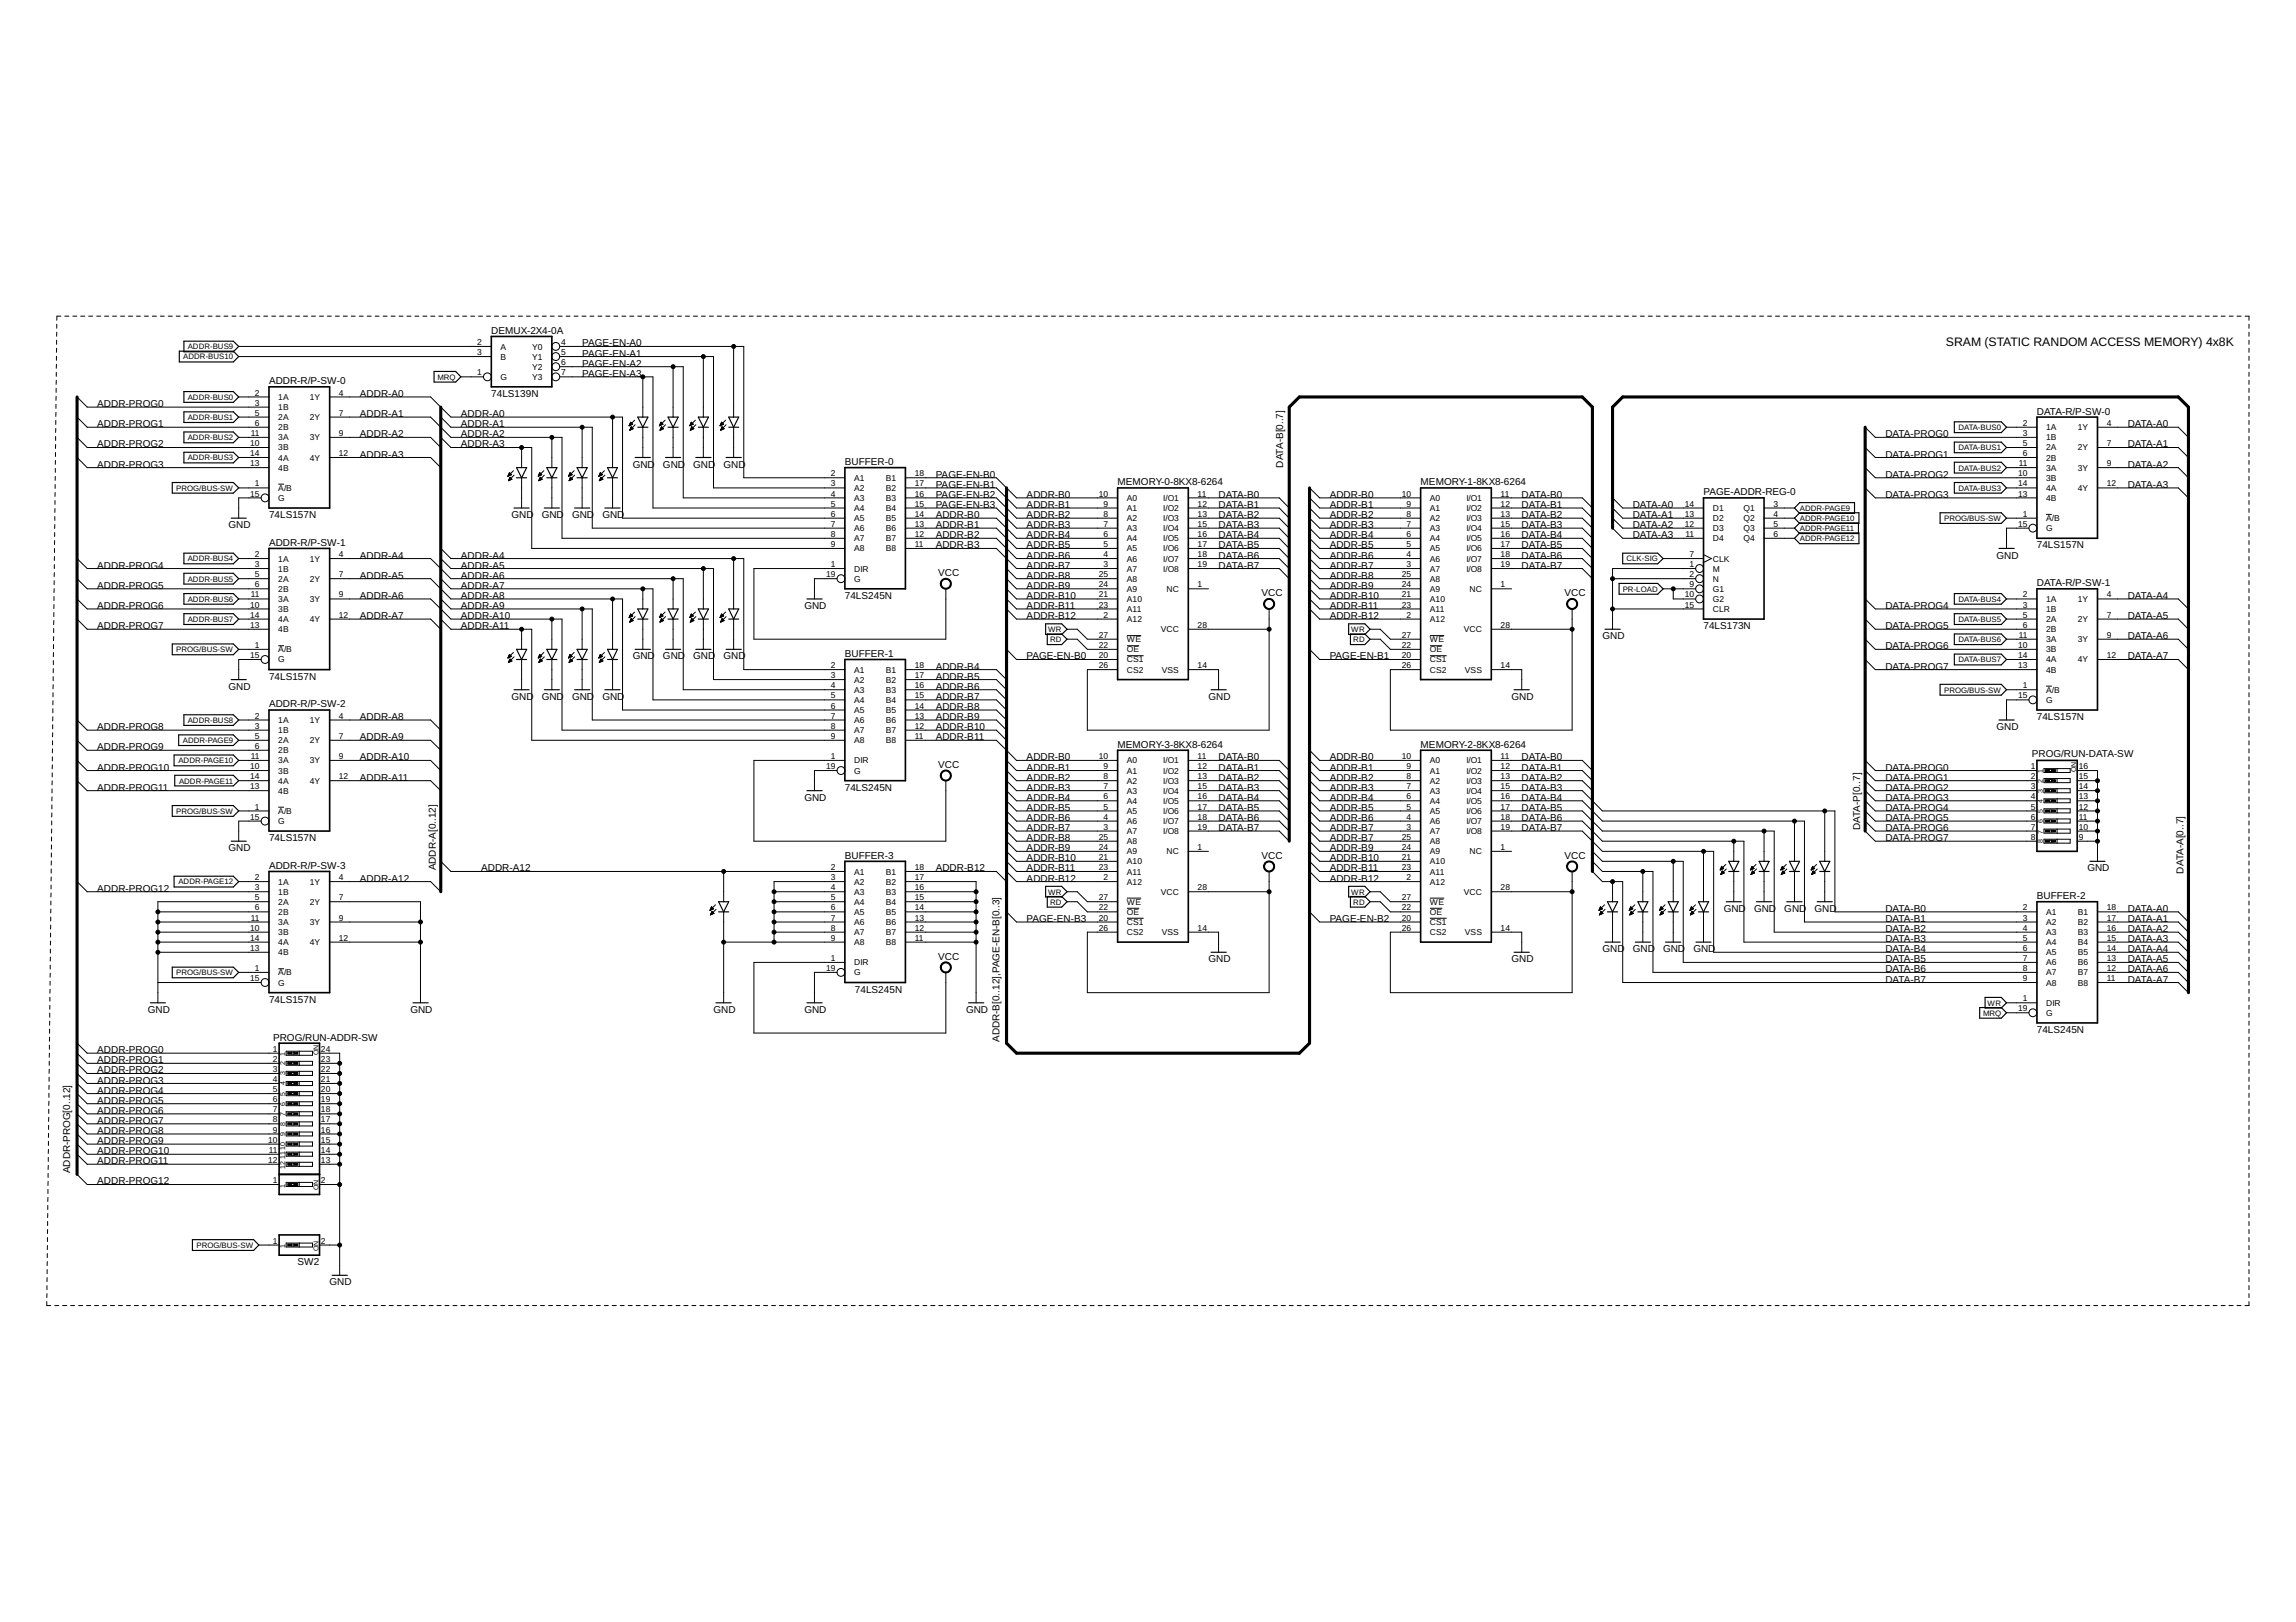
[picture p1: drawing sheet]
<svg xmlns="http://www.w3.org/2000/svg" width="297mm" height="210mm" viewBox="0 0 297 210" stroke-linecap="round" stroke-linejoin="round" font-family="sans-serif">
<defs><g id="words">
<text font-size="1.6" x="251.8" y="44.8">SRAM (STATIC RANDOM ACCESS MEMORY) 4x8K</text>
<g font-size="1.3">
<text x="63.6" y="43.2">DEMUX-2X4-0A</text>
<text x="75.3" y="44.8">PAGE-EN-A0</text>
<text x="75.3" y="46.1">PAGE-EN-A1</text>
<text x="75.3" y="47.5">PAGE-EN-A2</text>
<text x="12.6" y="52.7">ADDR-PROG0</text>
<text x="34.8" y="49.7">ADDR-R/P-SW-0</text>
<text x="46.6" y="51.4">ADDR-A0</text>
<text x="46.6" y="54">ADDR-A1</text>
<text x="59.6" y="54">ADDR-A0</text>
<text x="63.6" y="51.4">74LS139N</text>
<text x="75.3" y="48.8">PAGE-EN-A3</text>
<text x="263.5" y="53.7">DATA-R/P-SW-0</text>
<text x="12.6" y="55.3">ADDR-PROG1</text>
<text x="12.6" y="57.9">ADDR-PROG2</text>
<text x="46.6" y="56.6">ADDR-A2</text>
<text x="46.6" y="59.2">ADDR-A3</text>
<text x="59.6" y="55.3">ADDR-A1</text>
<text x="59.6" y="56.6">ADDR-A2</text>
<text x="59.6" y="57.9">ADDR-A3</text>
<text x="243.9" y="56.6">DATA-PROG0</text>
<text x="243.9" y="59.2">DATA-PROG1</text>
<text x="275.3" y="55.3">DATA-A0</text>
<text x="275.3" y="57.9">DATA-A1</text>
<text x="12.6" y="60.5">ADDR-PROG3</text>
<text x="81.9" y="60.5">GND</text>
<text x="85.8" y="60.5">GND</text>
<text x="89.7" y="60.5">GND</text>
<text x="93.6" y="60.5">GND</text>
<text x="109.3" y="60.2">BUFFER-0</text>
<text x="121.1" y="61.8">PAGE-EN-B0</text>
<text x="121.1" y="63.1">PAGE-EN-B1</text>
<text x="121.1" y="64.4">PAGE-EN-B2</text>
<text x="121.1" y="65.7">PAGE-EN-B3</text>
<text x="132.8" y="64.4">ADDR-B0</text>
<text x="132.8" y="65.7">ADDR-B1</text>
<text x="144.6" y="62.8">MEMORY-0-8KX8-6264</text>
<text x="157.7" y="64.4">DATA-B0</text>
<text x="157.7" y="65.7">DATA-B1</text>
<text x="166" y="60.5" transform="rotate(-90 166 60.5)">DATA-B[0..7]</text>
<text x="172" y="64.4">ADDR-B0</text>
<text x="172" y="65.7">ADDR-B1</text>
<text x="183.8" y="62.8">MEMORY-1-8KX8-6264</text>
<text x="196.9" y="64.4">DATA-B0</text>
<text x="196.9" y="65.7">DATA-B1</text>
<text x="211.2" y="65.7">DATA-A0</text>
<text x="220.4" y="64.1">PAGE-ADDR-REG-0</text>
<text x="243.9" y="61.8">DATA-PROG2</text>
<text x="243.9" y="64.4">DATA-PROG3</text>
<text x="275.3" y="60.5">DATA-A2</text>
<text x="275.3" y="63.1">DATA-A3</text>
<text x="29.6" y="68.4">GND</text>
<text x="34.8" y="67.1">74LS157N</text>
<text x="34.8" y="70.6">ADDR-R/P-SW-1</text>
<text x="66.2" y="67.1">GND</text>
<text x="70.1" y="67.1">GND</text>
<text x="74" y="67.1">GND</text>
<text x="77.9" y="67.1">GND</text>
<text x="121.1" y="67.1">ADDR-B0</text>
<text x="121.1" y="69.7">ADDR-B2</text>
<text x="121.1" y="71">ADDR-B3</text>
<text x="121.1" y="68.4">ADDR-B1</text>
<text x="132.8" y="67.1">ADDR-B2</text>
<text x="132.8" y="68.4">ADDR-B3</text>
<text x="132.8" y="69.7">ADDR-B4</text>
<text x="132.8" y="71">ADDR-B5</text>
<text x="157.7" y="67.1">DATA-B2</text>
<text x="157.7" y="69.7">DATA-B4</text>
<text x="157.7" y="68.4">DATA-B3</text>
<text x="157.7" y="71">DATA-B5</text>
<text x="172" y="67.1">ADDR-B2</text>
<text x="172" y="68.4">ADDR-B3</text>
<text x="172" y="69.7">ADDR-B4</text>
<text x="172" y="71">ADDR-B5</text>
<text x="196.9" y="67.1">DATA-B2</text>
<text x="196.9" y="69.7">DATA-B4</text>
<text x="196.9" y="68.4">DATA-B3</text>
<text x="196.9" y="71">DATA-B5</text>
<text x="211.2" y="67.1">DATA-A1</text>
<text x="211.2" y="68.4">DATA-A2</text>
<text x="211.2" y="69.7">DATA-A3</text>
<text x="263.5" y="71">74LS157N</text>
<text x="12.6" y="73.6">ADDR-PROG4</text>
<text x="12.6" y="76.2">ADDR-PROG5</text>
<text x="46.6" y="72.3">ADDR-A4</text>
<text x="46.6" y="74.9">ADDR-A5</text>
<text x="46.6" y="77.5">ADDR-A6</text>
<text x="59.6" y="72.3">ADDR-A4</text>
<text x="59.6" y="73.6">ADDR-A5</text>
<text x="59.6" y="74.9">ADDR-A6</text>
<text x="59.6" y="76.2">ADDR-A7</text>
<text x="59.6" y="77.5">ADDR-A8</text>
<text x="109.3" y="77.5">74LS245N</text>
<text x="121.4" y="74.6">VCC</text>
<text x="132.8" y="77.5">ADDR-B10</text>
<text x="132.8" y="72.3">ADDR-B6</text>
<text x="132.8" y="73.6">ADDR-B7</text>
<text x="132.8" y="74.9">ADDR-B8</text>
<text x="132.8" y="76.2">ADDR-B9</text>
<text x="157.7" y="72.3">DATA-B6</text>
<text x="157.7" y="73.6">DATA-B7</text>
<text x="163.2" y="77.2">VCC</text>
<text x="172" y="77.5">ADDR-B10</text>
<text x="172" y="72.3">ADDR-B6</text>
<text x="172" y="73.6">ADDR-B7</text>
<text x="172" y="74.9">ADDR-B8</text>
<text x="172" y="76.2">ADDR-B9</text>
<text x="196.9" y="72.3">DATA-B6</text>
<text x="196.9" y="73.6">DATA-B7</text>
<text x="202.4" y="77.2">VCC</text>
<text x="258.3" y="72.3">GND</text>
<text x="263.5" y="75.9">DATA-R/P-SW-1</text>
<text x="275.3" y="77.5">DATA-A4</text>
<text x="12.6" y="78.8">ADDR-PROG6</text>
<text x="12.6" y="81.4">ADDR-PROG7</text>
<text x="46.6" y="80.1">ADDR-A7</text>
<text x="59.6" y="81.4">ADDR-A11</text>
<text x="59.6" y="80.1">ADDR-A10</text>
<text x="59.6" y="78.8">ADDR-A9</text>
<text x="104.1" y="78.8">GND</text>
<text x="132.8" y="78.8">ADDR-B11</text>
<text x="132.8" y="80.1">ADDR-B12</text>
<text x="172" y="78.8">ADDR-B11</text>
<text x="172" y="80.1">ADDR-B12</text>
<text x="207.3" y="82.7">GND</text>
<text x="220.4" y="81.4">74LS173N</text>
<text x="243.9" y="78.8">DATA-PROG4</text>
<text x="243.9" y="81.4">DATA-PROG5</text>
<text x="275.3" y="80.1">DATA-A5</text>
<text x="275.3" y="82.7">DATA-A6</text>
<text x="29.6" y="89.3">GND</text>
<text x="34.8" y="88">74LS157N</text>
<text x="81.9" y="85.3">GND</text>
<text x="85.8" y="85.3">GND</text>
<text x="89.7" y="85.3">GND</text>
<text x="93.6" y="85.3">GND</text>
<text x="109.3" y="85">BUFFER-1</text>
<text x="121.1" y="86.6">ADDR-B4</text>
<text x="121.1" y="88">ADDR-B5</text>
<text x="121.1" y="89.3">ADDR-B6</text>
<text x="132.8" y="85.3">PAGE-EN-B0</text>
<text x="172" y="85.3">PAGE-EN-B1</text>
<text x="243.9" y="84">DATA-PROG6</text>
<text x="243.9" y="86.6">DATA-PROG7</text>
<text x="275.3" y="85.3">DATA-A7</text>
<text x="12.6" y="94.5">ADDR-PROG8</text>
<text x="34.8" y="91.5">ADDR-R/P-SW-2</text>
<text x="46.6" y="93.2">ADDR-A8</text>
<text x="46.6" y="95.8">ADDR-A9</text>
<text x="66.2" y="90.6">GND</text>
<text x="70.1" y="90.6">GND</text>
<text x="74" y="90.6">GND</text>
<text x="77.9" y="90.6">GND</text>
<text x="121.1" y="94.5">ADDR-B10</text>
<text x="121.1" y="95.8">ADDR-B11</text>
<text x="121.1" y="90.6">ADDR-B7</text>
<text x="121.1" y="91.9">ADDR-B8</text>
<text x="121.1" y="93.2">ADDR-B9</text>
<text x="156.3" y="90.6">GND</text>
<text x="195.6" y="90.6">GND</text>
<text x="258.3" y="94.5">GND</text>
<text x="263.5" y="93.2">74LS157N</text>
<text x="12.6" y="97.1">ADDR-PROG9</text>
<text x="12.6" y="99.7">ADDR-PROG10</text>
<text x="46.6" y="101">ADDR-A11</text>
<text x="46.6" y="98.4">ADDR-A10</text>
<text x="121.4" y="99.4">VCC</text>
<text x="132.8" y="98.4">ADDR-B0</text>
<text x="132.8" y="101">ADDR-B2</text>
<text x="132.8" y="99.7">ADDR-B1</text>
<text x="144.6" y="96.8">MEMORY-3-8KX8-6264</text>
<text x="157.7" y="98.4">DATA-B0</text>
<text x="157.7" y="99.7">DATA-B1</text>
<text x="157.7" y="101">DATA-B2</text>
<text x="172" y="98.4">ADDR-B0</text>
<text x="172" y="101">ADDR-B2</text>
<text x="172" y="99.7">ADDR-B1</text>
<text x="183.8" y="96.8">MEMORY-2-8KX8-6264</text>
<text x="196.9" y="98.4">DATA-B0</text>
<text x="196.9" y="99.7">DATA-B1</text>
<text x="196.9" y="101">DATA-B2</text>
<text x="243.9" y="99.7">DATA-PROG0</text>
<text x="243.9" y="101">DATA-PROG1</text>
<text x="262.9" y="97.9">PROG/RUN-DATA-SW</text>
<text x="12.6" y="102.3">ADDR-PROG11</text>
<text x="104.1" y="103.6">GND</text>
<text x="109.3" y="102.3">74LS245N</text>
<text x="132.8" y="102.3">ADDR-B3</text>
<text x="132.8" y="103.6">ADDR-B4</text>
<text x="132.8" y="104.9">ADDR-B5</text>
<text x="132.8" y="106.2">ADDR-B6</text>
<text x="132.8" y="107.6">ADDR-B7</text>
<text x="157.7" y="103.6">DATA-B4</text>
<text x="157.7" y="102.3">DATA-B3</text>
<text x="157.7" y="104.9">DATA-B5</text>
<text x="157.7" y="106.2">DATA-B6</text>
<text x="157.7" y="107.6">DATA-B7</text>
<text x="172" y="102.3">ADDR-B3</text>
<text x="172" y="103.6">ADDR-B4</text>
<text x="172" y="104.9">ADDR-B5</text>
<text x="172" y="106.2">ADDR-B6</text>
<text x="172" y="107.6">ADDR-B7</text>
<text x="196.9" y="103.6">DATA-B4</text>
<text x="196.9" y="102.3">DATA-B3</text>
<text x="196.9" y="104.9">DATA-B5</text>
<text x="196.9" y="106.2">DATA-B6</text>
<text x="196.9" y="107.6">DATA-B7</text>
<text x="240.6" y="107.4" transform="rotate(-90 240.6 107.4)">DATA-P[0..7]</text>
<text x="243.9" y="102.3">DATA-PROG2</text>
<text x="243.9" y="104.9">DATA-PROG4</text>
<text x="243.9" y="106.2">DATA-PROG5</text>
<text x="243.9" y="107.6">DATA-PROG6</text>
<text x="243.9" y="103.6">DATA-PROG3</text>
<text x="29.6" y="110.2">GND</text>
<text x="34.8" y="108.9">74LS157N</text>
<text x="34.8" y="112.5">ADDR-R/P-SW-3</text>
<text x="56.4" y="112.6" transform="rotate(-90 56.4 112.6)">ADDR-A[0..12]</text>
<text x="62.2" y="112.8">ADDR-A12</text>
<text x="109.3" y="111.1">BUFFER-3</text>
<text x="121.1" y="112.8">ADDR-B12</text>
<text x="132.8" y="111.5">ADDR-B10</text>
<text x="132.8" y="112.8">ADDR-B11</text>
<text x="132.8" y="108.9">ADDR-B8</text>
<text x="132.8" y="110.2">ADDR-B9</text>
<text x="163.2" y="111.1">VCC</text>
<text x="172" y="111.5">ADDR-B10</text>
<text x="172" y="112.8">ADDR-B11</text>
<text x="172" y="108.9">ADDR-B7</text>
<text x="172" y="110.2">ADDR-B9</text>
<text x="202.4" y="111.1">VCC</text>
<text x="243.9" y="108.9">DATA-PROG7</text>
<text x="270" y="112.8">GND</text>
<text x="282.5" y="113" transform="rotate(-90 282.5 113)">DATA-A[0..7]</text>
<text x="12.6" y="115.4">ADDR-PROG12</text>
<text x="46.6" y="114.1">ADDR-A12</text>
<text x="132.8" y="114.1">ADDR-B12</text>
<text x="132.8" y="119.3">PAGE-EN-B3</text>
<text x="172" y="114.1">ADDR-B12</text>
<text x="172" y="119.3">PAGE-EN-B2</text>
<text x="223" y="118">GND</text>
<text x="226.9" y="118">GND</text>
<text x="230.8" y="118">GND</text>
<text x="234.8" y="118">GND</text>
<text x="243.9" y="118">DATA-B0</text>
<text x="243.9" y="119.3">DATA-B1</text>
<text x="263.5" y="116.4">BUFFER-2</text>
<text x="275.3" y="118">DATA-A0</text>
<text x="275.3" y="119.3">DATA-A1</text>
<text x="121.4" y="124.2">VCC</text>
<text x="156.3" y="124.5">GND</text>
<text x="195.6" y="124.5">GND</text>
<text x="207.3" y="123.2">GND</text>
<text x="211.2" y="123.2">GND</text>
<text x="215.2" y="123.2">GND</text>
<text x="219.1" y="123.2">GND</text>
<text x="243.9" y="120.6">DATA-B2</text>
<text x="243.9" y="123.2">DATA-B4</text>
<text x="243.9" y="121.9">DATA-B3</text>
<text x="243.9" y="124.5">DATA-B5</text>
<text x="243.9" y="125.8">DATA-B6</text>
<text x="275.3" y="120.6">DATA-A2</text>
<text x="275.3" y="121.9">DATA-A3</text>
<text x="275.3" y="123.2">DATA-A4</text>
<text x="275.3" y="124.5">DATA-A5</text>
<text x="275.3" y="125.8">DATA-A6</text>
<text x="19.1" y="131.1">GND</text>
<text x="34.8" y="129.8">74LS157N</text>
<text x="53.1" y="131.1">GND</text>
<text x="92.3" y="131.1">GND</text>
<text x="104.1" y="131.1">GND</text>
<text x="110.6" y="128.5">74LS245N</text>
<text x="125" y="131.1">GND</text>
<text x="243.9" y="127.2">DATA-B7</text>
<text x="275.3" y="127.2">DATA-A7</text>
<text x="12.6" y="136.3">ADDR-PROG0</text>
<text x="12.6" y="137.6">ADDR-PROG1</text>
<text x="35.3" y="134.7">PROG/RUN-ADDR-SW</text>
<text x="129.3" y="134.9" transform="rotate(-90 129.3 134.9)">ADDR-B[0..12],PAGE-EN-B[0..3]</text>
<text x="263.5" y="133.7">74LS245N</text>
<text x="12.6" y="140.2">ADDR-PROG3</text>
<text x="12.6" y="138.9">ADDR-PROG2</text>
<text x="12.6" y="141.5">ADDR-PROG4</text>
<text x="12.6" y="142.8">ADDR-PROG5</text>
<text x="12.6" y="144.1">ADDR-PROG6</text>
<text x="12.6" y="145.4">ADDR-PROG7</text>
<text x="12.6" y="146.8">ADDR-PROG8</text>
<text x="12.6" y="148.1">ADDR-PROG9</text>
<text x="12.6" y="149.4">ADDR-PROG10</text>
<text x="9.1" y="151.8" transform="rotate(-90 9.1 151.8)">ADDR-PROG[0..12]</text>
<text x="12.6" y="150.7">ADDR-PROG11</text>
<text x="12.6" y="153.3">ADDR-PROG12</text>
<text x="38.5" y="163.7">SW2</text>
<text x="42.6" y="166.3">GND</text>
</g>
<g font-size="1.1">
<text x="61.7" y="44.7">2</text>
<text x="61.7" y="46">3</text>
<text x="64.8" y="45.2">A</text>
<text x="64.8" y="46.5">B</text>
<text x="68.8" y="45.2">Y0</text>
<text x="68.8" y="46.5">Y1</text>
<text x="68.8" y="47.8">Y2</text>
<text x="72.6" y="44.7">4</text>
<text x="72.6" y="46">5</text>
<text x="72.6" y="47.3">6</text>
<text x="33" y="51.2">2</text>
<text x="33" y="52.5">3</text>
<text x="33" y="53.8">5</text>
<text x="36" y="51.8">1A</text>
<text x="36" y="53.1">1B</text>
<text x="40.1" y="51.8">1Y</text>
<text x="43.8" y="51.2">4</text>
<text x="43.8" y="53.8">7</text>
<text x="61.7" y="48.6">1</text>
<text x="64.8" y="49.2">G</text>
<text x="68.8" y="49.1">Y3</text>
<text x="72.6" y="48.6">7</text>
<text x="32.4" y="57.7">10</text>
<text x="32.4" y="59">14</text>
<text x="32.5" y="56.4">11</text>
<text x="33" y="55.1">6</text>
<text x="36" y="54.4">2A</text>
<text x="36" y="55.7">2B</text>
<text x="36" y="58.3">3B</text>
<text x="36" y="57">3A</text>
<text x="36" y="59.6">4A</text>
<text x="40.1" y="54.4">2Y</text>
<text x="40.1" y="57">3Y</text>
<text x="40.1" y="59.6">4Y</text>
<text x="43.8" y="56.4">9</text>
<text x="43.8" y="59">12</text>
<text x="261.7" y="55.1">2</text>
<text x="261.7" y="56.4">3</text>
<text x="261.7" y="57.7">5</text>
<text x="261.7" y="59">6</text>
<text x="264.7" y="55.7">1A</text>
<text x="264.7" y="57">1B</text>
<text x="264.7" y="58.3">2A</text>
<text x="264.7" y="59.6">2B</text>
<text x="268.8" y="55.7">1Y</text>
<text x="268.8" y="58.3">2Y</text>
<text x="272.6" y="55.1">4</text>
<text x="272.6" y="57.7">7</text>
<text x="32.4" y="60.3">13</text>
<text x="32.4" y="64.3">15</text>
<text x="33" y="62.9">1</text>
<text x="36" y="63.5">A/B</text>
<text x="36" y="60.9">4B</text>
<text x="36" y="64.8">G</text>
<text x="107.5" y="61.6">2</text>
<text x="107.5" y="62.9">3</text>
<text x="107.5" y="64.3">4</text>
<text x="107.5" y="65.6">5</text>
<text x="110.5" y="62.2">A1</text>
<text x="110.5" y="63.5">A2</text>
<text x="110.5" y="64.8">A3</text>
<text x="114.6" y="64.8">B3</text>
<text x="114.6" y="63.5">B2</text>
<text x="114.6" y="62.2">B1</text>
<text x="118.3" y="65.6">15</text>
<text x="118.3" y="64.3">16</text>
<text x="118.3" y="62.9">17</text>
<text x="118.3" y="61.6">18</text>
<text x="142.2" y="64.3">10</text>
<text x="142.8" y="65.6">9</text>
<text x="145.8" y="64.8">A0</text>
<text x="150.5" y="64.8">I/O1</text>
<text x="154.9" y="64.3">11</text>
<text x="154.9" y="65.6">12</text>
<text x="181.4" y="64.3">10</text>
<text x="182" y="65.6">9</text>
<text x="185" y="64.8">A0</text>
<text x="189.7" y="64.8">I/O1</text>
<text x="194.1" y="64.3">11</text>
<text x="194.1" y="65.6">12</text>
<text x="218" y="65.6">14</text>
<text x="229.4" y="65.6">3</text>
<text x="261.1" y="61.6">10</text>
<text x="261.1" y="64.3">13</text>
<text x="261.1" y="62.9">14</text>
<text x="261.2" y="60.3">11</text>
<text x="264.7" y="62.2">3B</text>
<text x="264.7" y="60.9">3A</text>
<text x="264.7" y="64.8">4B</text>
<text x="264.7" y="63.5">4A</text>
<text x="268.8" y="60.9">3Y</text>
<text x="268.8" y="63.5">4Y</text>
<text x="272.6" y="60.3">9</text>
<text x="272.6" y="62.9">12</text>
<text x="107.5" y="66.9">6</text>
<text x="107.5" y="68.2">7</text>
<text x="107.5" y="69.5">8</text>
<text x="107.5" y="70.8">9</text>
<text x="110.5" y="66.1">A4</text>
<text x="110.5" y="67.4">A5</text>
<text x="110.5" y="68.7">A6</text>
<text x="110.5" y="70.1">A7</text>
<text x="110.5" y="71.4">A8</text>
<text x="114.6" y="71.4">B8</text>
<text x="114.6" y="70.1">B7</text>
<text x="114.6" y="68.7">B6</text>
<text x="114.6" y="67.4">B5</text>
<text x="114.6" y="66.1">B4</text>
<text x="118.3" y="70.8">11</text>
<text x="118.3" y="69.5">12</text>
<text x="118.3" y="68.2">13</text>
<text x="118.3" y="66.9">14</text>
<text x="142.8" y="66.9">8</text>
<text x="142.8" y="68.2">7</text>
<text x="142.8" y="69.5">6</text>
<text x="142.8" y="70.8">5</text>
<text x="145.8" y="66.1">A1</text>
<text x="145.8" y="67.4">A2</text>
<text x="145.8" y="68.7">A3</text>
<text x="145.8" y="70.1">A4</text>
<text x="145.8" y="71.4">A5</text>
<text x="150.5" y="66.1">I/O2</text>
<text x="150.5" y="67.4">I/O3</text>
<text x="150.5" y="68.7">I/O4</text>
<text x="150.5" y="70.1">I/O5</text>
<text x="150.5" y="71.4">I/O6</text>
<text x="154.9" y="66.9">13</text>
<text x="154.9" y="68.2">15</text>
<text x="154.9" y="69.5">16</text>
<text x="154.9" y="70.8">17</text>
<text x="182" y="66.9">8</text>
<text x="182" y="68.2">7</text>
<text x="182" y="69.5">6</text>
<text x="182" y="70.8">5</text>
<text x="185" y="66.1">A1</text>
<text x="185" y="67.4">A2</text>
<text x="185" y="68.7">A3</text>
<text x="185" y="70.1">A4</text>
<text x="185" y="71.4">A5</text>
<text x="189.7" y="66.1">I/O2</text>
<text x="189.7" y="67.4">I/O3</text>
<text x="189.7" y="68.7">I/O4</text>
<text x="189.7" y="70.1">I/O5</text>
<text x="189.7" y="71.4">I/O6</text>
<text x="194.1" y="66.9">13</text>
<text x="194.1" y="68.2">15</text>
<text x="194.1" y="69.5">16</text>
<text x="194.1" y="70.8">17</text>
<text x="218" y="68.2">12</text>
<text x="218" y="66.9">13</text>
<text x="218" y="69.5">11</text>
<text x="221.6" y="70.1">D4</text>
<text x="221.6" y="68.7">D3</text>
<text x="221.6" y="67.4">D2</text>
<text x="221.6" y="66.1">D1</text>
<text x="225.6" y="66.1">Q1</text>
<text x="225.6" y="67.4">Q2</text>
<text x="225.6" y="68.7">Q3</text>
<text x="225.6" y="70.1">Q4</text>
<text x="229.4" y="66.9">4</text>
<text x="229.4" y="68.2">5</text>
<text x="229.4" y="69.5">6</text>
<text x="261.1" y="68.2">15</text>
<text x="261.7" y="66.9">1</text>
<text x="264.7" y="67.4">A/B</text>
<text x="264.7" y="68.7">G</text>
<text x="32.5" y="77.3">11</text>
<text x="33" y="72.1">2</text>
<text x="33" y="73.4">3</text>
<text x="33" y="74.7">5</text>
<text x="33" y="76">6</text>
<text x="36" y="72.7">1A</text>
<text x="36" y="74">1B</text>
<text x="36" y="75.3">2A</text>
<text x="36" y="76.6">2B</text>
<text x="36" y="77.9">3A</text>
<text x="40.1" y="72.7">1Y</text>
<text x="40.1" y="75.3">2Y</text>
<text x="40.1" y="77.9">3Y</text>
<text x="43.8" y="72.1">4</text>
<text x="43.8" y="74.7">7</text>
<text x="43.8" y="77.3">9</text>
<text x="106.9" y="74.7">19</text>
<text x="107.5" y="73.4">1</text>
<text x="110.5" y="74">DIR</text>
<text x="110.5" y="75.3">G</text>
<text x="142.2" y="74.7">25</text>
<text x="142.2" y="76">24</text>
<text x="142.2" y="77.3">21</text>
<text x="142.8" y="72.1">4</text>
<text x="142.8" y="73.4">3</text>
<text x="145.8" y="72.7">A6</text>
<text x="145.8" y="74">A7</text>
<text x="145.8" y="75.3">A8</text>
<text x="145.8" y="76.6">A9</text>
<text x="145.8" y="77.9">A10</text>
<text x="150.5" y="72.7">I/O7</text>
<text x="150.5" y="74">I/O8</text>
<text x="150.9" y="76.6">NC</text>
<text x="154.9" y="72.1">18</text>
<text x="154.9" y="73.4">19</text>
<text x="154.9" y="76">1</text>
<text x="181.4" y="74.7">25</text>
<text x="181.4" y="76">24</text>
<text x="181.4" y="77.3">21</text>
<text x="182" y="72.1">4</text>
<text x="182" y="73.4">3</text>
<text x="185" y="72.7">A6</text>
<text x="185" y="74">A7</text>
<text x="185" y="75.3">A8</text>
<text x="185" y="76.6">A9</text>
<text x="185" y="77.9">A10</text>
<text x="189.7" y="72.7">I/O7</text>
<text x="189.7" y="74">I/O8</text>
<text x="190.1" y="76.6">NC</text>
<text x="194.1" y="72.1">18</text>
<text x="194.1" y="73.4">19</text>
<text x="194.1" y="76">1</text>
<text x="218" y="77.3">10</text>
<text x="218.6" y="73.4">1</text>
<text x="218.6" y="74.7">2</text>
<text x="218.6" y="72.1">7</text>
<text x="218.6" y="76">9</text>
<text x="221.6" y="74">M</text>
<text x="221.6" y="75.3">N</text>
<text x="221.6" y="72.7">CLK</text>
<text x="221.6" y="76.6">G1</text>
<text x="221.6" y="77.9">G2</text>
<text x="261.7" y="77.3">2</text>
<text x="264.7" y="77.9">1A</text>
<text x="268.8" y="77.9">1Y</text>
<text x="272.6" y="77.3">4</text>
<text x="32.4" y="78.6">10</text>
<text x="32.4" y="81.2">13</text>
<text x="32.4" y="79.9">14</text>
<text x="33" y="83.9">1</text>
<text x="36" y="79.2">3B</text>
<text x="36" y="81.8">4B</text>
<text x="36" y="80.5">4A</text>
<text x="40.1" y="80.5">4Y</text>
<text x="43.8" y="79.9">12</text>
<text x="142.2" y="78.6">23</text>
<text x="142.2" y="82.5">27</text>
<text x="142.2" y="83.9">22</text>
<text x="142.8" y="79.9">2</text>
<text x="145.8" y="79.2">A11</text>
<text x="145.8" y="80.5">A12</text>
<text x="145.8" y="83.1">WE</text>
<text x="150.2" y="81.8">VCC</text>
<text x="154.9" y="81.2">28</text>
<text x="181.4" y="78.6">23</text>
<text x="181.4" y="82.5">27</text>
<text x="181.4" y="83.9">22</text>
<text x="182" y="79.9">2</text>
<text x="185" y="79.2">A11</text>
<text x="185" y="80.5">A12</text>
<text x="185" y="83.1">WE</text>
<text x="189.4" y="81.8">VCC</text>
<text x="194.1" y="81.2">28</text>
<text x="218" y="78.6">15</text>
<text x="221.6" y="79.2">CLR</text>
<text x="261.1" y="83.9">10</text>
<text x="261.2" y="82.5">11</text>
<text x="261.7" y="78.6">3</text>
<text x="261.7" y="79.9">5</text>
<text x="261.7" y="81.2">6</text>
<text x="264.7" y="79.2">1B</text>
<text x="264.7" y="80.5">2A</text>
<text x="264.7" y="81.8">2B</text>
<text x="264.7" y="83.1">3A</text>
<text x="268.8" y="80.5">2Y</text>
<text x="268.8" y="83.1">3Y</text>
<text x="272.6" y="79.9">7</text>
<text x="272.6" y="82.5">9</text>
<text x="32.4" y="85.2">15</text>
<text x="36" y="84.4">A/B</text>
<text x="36" y="85.7">G</text>
<text x="107.5" y="86.5">2</text>
<text x="107.5" y="87.8">3</text>
<text x="107.5" y="89.1">4</text>
<text x="110.5" y="87">A1</text>
<text x="110.5" y="88.3">A2</text>
<text x="110.5" y="89.7">A3</text>
<text x="114.6" y="89.7">B3</text>
<text x="114.6" y="88.3">B2</text>
<text x="114.6" y="87">B1</text>
<text x="118.3" y="89.1">16</text>
<text x="118.3" y="87.8">17</text>
<text x="118.3" y="86.5">18</text>
<text x="142.2" y="85.2">20</text>
<text x="142.2" y="86.5">26</text>
<text x="145.8" y="84.4">OE</text>
<text x="145.8" y="85.7">CS1</text>
<text x="145.8" y="87">CS2</text>
<text x="150.3" y="87">VSS</text>
<text x="154.9" y="86.5">14</text>
<text x="181.4" y="85.2">20</text>
<text x="181.4" y="86.5">26</text>
<text x="185" y="84.4">OE</text>
<text x="185" y="85.7">CS1</text>
<text x="185" y="87">CS2</text>
<text x="189.5" y="87">VSS</text>
<text x="194.1" y="86.5">14</text>
<text x="261.1" y="86.5">13</text>
<text x="261.1" y="85.2">14</text>
<text x="261.7" y="89.1">1</text>
<text x="264.7" y="89.7">A/B</text>
<text x="264.7" y="84.4">3B</text>
<text x="264.7" y="87">4B</text>
<text x="264.7" y="85.7">4A</text>
<text x="268.8" y="85.7">4Y</text>
<text x="272.6" y="85.2">12</text>
<text x="33" y="93">2</text>
<text x="33" y="94.3">3</text>
<text x="33" y="95.6">5</text>
<text x="36" y="93.6">1A</text>
<text x="36" y="94.9">1B</text>
<text x="40.1" y="93.6">1Y</text>
<text x="43.8" y="93">4</text>
<text x="43.8" y="95.6">7</text>
<text x="107.5" y="90.4">5</text>
<text x="107.5" y="91.7">6</text>
<text x="107.5" y="93">7</text>
<text x="107.5" y="94.3">8</text>
<text x="107.5" y="95.6">9</text>
<text x="110.5" y="91">A4</text>
<text x="110.5" y="92.3">A5</text>
<text x="110.5" y="93.6">A6</text>
<text x="110.5" y="94.9">A7</text>
<text x="114.6" y="94.9">B7</text>
<text x="114.6" y="93.6">B6</text>
<text x="114.6" y="92.3">B5</text>
<text x="114.6" y="91">B4</text>
<text x="118.3" y="95.6">11</text>
<text x="118.3" y="94.3">12</text>
<text x="118.3" y="93">13</text>
<text x="118.3" y="91.7">14</text>
<text x="118.3" y="90.4">15</text>
<text x="261.1" y="90.4">15</text>
<text x="264.7" y="91">G</text>
<text x="32.4" y="99.5">10</text>
<text x="32.4" y="100.8">14</text>
<text x="32.5" y="98.2">11</text>
<text x="33" y="96.9">6</text>
<text x="36" y="96.2">2A</text>
<text x="36" y="97.5">2B</text>
<text x="36" y="100.1">3B</text>
<text x="36" y="98.8">3A</text>
<text x="36" y="101.4">4A</text>
<text x="40.1" y="96.2">2Y</text>
<text x="40.1" y="98.8">3Y</text>
<text x="40.1" y="101.4">4Y</text>
<text x="43.8" y="98.2">9</text>
<text x="43.8" y="100.8">12</text>
<text x="106.9" y="99.5">19</text>
<text x="107.5" y="98.2">1</text>
<text x="110.5" y="98.8">DIR</text>
<text x="110.5" y="96.2">A8</text>
<text x="110.5" y="100.1">G</text>
<text x="114.6" y="96.2">B8</text>
<text x="142.2" y="98.2">10</text>
<text x="142.8" y="99.5">9</text>
<text x="142.8" y="100.8">8</text>
<text x="145.8" y="98.8">A0</text>
<text x="145.8" y="100.1">A1</text>
<text x="145.8" y="101.4">A2</text>
<text x="150.5" y="98.8">I/O1</text>
<text x="150.5" y="100.1">I/O2</text>
<text x="150.5" y="101.4">I/O3</text>
<text x="154.9" y="98.2">11</text>
<text x="154.9" y="99.5">12</text>
<text x="154.9" y="100.8">13</text>
<text x="181.4" y="98.2">10</text>
<text x="182" y="99.5">9</text>
<text x="182" y="100.8">8</text>
<text x="185" y="98.8">A0</text>
<text x="185" y="100.1">A1</text>
<text x="185" y="101.4">A2</text>
<text x="189.7" y="98.8">I/O1</text>
<text x="189.7" y="100.1">I/O2</text>
<text x="189.7" y="101.4">I/O3</text>
<text x="194.1" y="98.2">11</text>
<text x="194.1" y="99.5">12</text>
<text x="194.1" y="100.8">13</text>
<text x="262.7" y="99.5">1</text>
<text x="262.7" y="100.8">2</text>
<text x="268.9" y="100.8">15</text>
<text x="268.9" y="99.5">16</text>
<text x="32.4" y="102.1">13</text>
<text x="32.4" y="106.1">15</text>
<text x="33" y="104.8">1</text>
<text x="36" y="105.3">A/B</text>
<text x="36" y="102.7">4B</text>
<text x="36" y="106.6">G</text>
<text x="142.8" y="102.1">7</text>
<text x="142.8" y="103.5">6</text>
<text x="142.8" y="104.8">5</text>
<text x="142.8" y="106.1">4</text>
<text x="142.8" y="107.4">3</text>
<text x="145.8" y="102.7">A3</text>
<text x="145.8" y="104">A4</text>
<text x="145.8" y="105.3">A5</text>
<text x="145.8" y="106.6">A6</text>
<text x="145.8" y="107.9">A7</text>
<text x="150.5" y="102.7">I/O4</text>
<text x="150.5" y="104">I/O5</text>
<text x="150.5" y="105.3">I/O6</text>
<text x="150.5" y="106.6">I/O7</text>
<text x="150.5" y="107.9">I/O8</text>
<text x="154.9" y="102.1">15</text>
<text x="154.9" y="103.5">16</text>
<text x="154.9" y="104.8">17</text>
<text x="154.9" y="106.1">18</text>
<text x="154.9" y="107.4">19</text>
<text x="182" y="102.1">7</text>
<text x="182" y="103.5">6</text>
<text x="182" y="104.8">5</text>
<text x="182" y="106.1">4</text>
<text x="182" y="107.4">3</text>
<text x="185" y="102.7">A3</text>
<text x="185" y="104">A4</text>
<text x="185" y="105.3">A5</text>
<text x="185" y="106.6">A6</text>
<text x="185" y="107.9">A7</text>
<text x="189.7" y="102.7">I/O4</text>
<text x="189.7" y="104">I/O5</text>
<text x="189.7" y="105.3">I/O6</text>
<text x="189.7" y="106.6">I/O7</text>
<text x="189.7" y="107.9">I/O8</text>
<text x="194.1" y="102.1">15</text>
<text x="194.1" y="103.5">16</text>
<text x="194.1" y="104.8">17</text>
<text x="194.1" y="106.1">18</text>
<text x="194.1" y="107.4">19</text>
<text x="262.7" y="102.1">3</text>
<text x="262.7" y="103.5">4</text>
<text x="262.7" y="104.8">5</text>
<text x="262.7" y="106.1">6</text>
<text x="262.7" y="107.4">7</text>
<text x="268.9" y="107.4">10</text>
<text x="268.9" y="106.1">11</text>
<text x="268.9" y="104.8">12</text>
<text x="268.9" y="103.5">13</text>
<text x="268.9" y="102.1">14</text>
<text x="33" y="113.9">2</text>
<text x="43.8" y="113.9">4</text>
<text x="107.5" y="112.6">2</text>
<text x="107.5" y="113.9">3</text>
<text x="110.5" y="113.2">A1</text>
<text x="114.6" y="113.2">B1</text>
<text x="118.3" y="113.9">17</text>
<text x="118.3" y="112.6">18</text>
<text x="142.2" y="108.7">25</text>
<text x="142.2" y="110">24</text>
<text x="142.2" y="111.3">21</text>
<text x="142.2" y="112.6">23</text>
<text x="142.8" y="113.9">2</text>
<text x="145.8" y="109.3">A8</text>
<text x="145.8" y="110.6">A9</text>
<text x="145.8" y="111.9">A10</text>
<text x="145.8" y="113.2">A11</text>
<text x="150.9" y="110.6">NC</text>
<text x="154.9" y="110">1</text>
<text x="181.4" y="108.7">25</text>
<text x="181.4" y="110">24</text>
<text x="181.4" y="111.3">21</text>
<text x="181.4" y="112.6">23</text>
<text x="182" y="113.9">2</text>
<text x="185" y="109.3">A8</text>
<text x="185" y="110.6">A9</text>
<text x="185" y="111.9">A10</text>
<text x="185" y="113.2">A11</text>
<text x="190.1" y="110.6">NC</text>
<text x="194.1" y="110">1</text>
<text x="262.7" y="108.7">8</text>
<text x="268.9" y="108.7">9</text>
<text x="32.5" y="119.1">11</text>
<text x="33" y="115.2">3</text>
<text x="33" y="116.5">5</text>
<text x="33" y="117.8">6</text>
<text x="36" y="114.5">1A</text>
<text x="36" y="115.8">1B</text>
<text x="36" y="117.1">2A</text>
<text x="36" y="118.4">2B</text>
<text x="36" y="119.7">3A</text>
<text x="40.1" y="114.5">1Y</text>
<text x="40.1" y="117.1">2Y</text>
<text x="40.1" y="119.7">3Y</text>
<text x="43.8" y="116.5">7</text>
<text x="43.8" y="119.1">9</text>
<text x="107.5" y="115.2">4</text>
<text x="107.5" y="116.5">5</text>
<text x="107.5" y="117.8">6</text>
<text x="107.5" y="119.1">7</text>
<text x="110.5" y="114.5">A2</text>
<text x="110.5" y="115.8">A3</text>
<text x="110.5" y="117.1">A4</text>
<text x="110.5" y="118.4">A5</text>
<text x="110.5" y="119.7">A6</text>
<text x="114.6" y="119.7">B6</text>
<text x="114.6" y="118.4">B5</text>
<text x="114.6" y="117.1">B4</text>
<text x="114.6" y="115.8">B3</text>
<text x="114.6" y="114.5">B2</text>
<text x="118.3" y="119.1">13</text>
<text x="118.3" y="117.8">14</text>
<text x="118.3" y="116.5">15</text>
<text x="118.3" y="115.2">16</text>
<text x="142.2" y="116.5">27</text>
<text x="142.2" y="117.8">22</text>
<text x="142.2" y="119.1">20</text>
<text x="145.8" y="114.5">A12</text>
<text x="145.8" y="117.1">WE</text>
<text x="145.8" y="118.4">OE</text>
<text x="145.8" y="119.7">CS1</text>
<text x="150.2" y="115.8">VCC</text>
<text x="154.9" y="115.2">28</text>
<text x="181.4" y="116.5">27</text>
<text x="181.4" y="117.8">22</text>
<text x="181.4" y="119.1">20</text>
<text x="185" y="114.5">A12</text>
<text x="185" y="117.1">WE</text>
<text x="185" y="118.4">OE</text>
<text x="185" y="119.7">CS1</text>
<text x="189.4" y="115.8">VCC</text>
<text x="194.1" y="115.2">28</text>
<text x="261.7" y="117.8">2</text>
<text x="261.7" y="119.1">3</text>
<text x="264.7" y="118.4">A1</text>
<text x="264.7" y="119.7">A2</text>
<text x="268.8" y="119.7">B2</text>
<text x="268.8" y="118.4">B1</text>
<text x="272.6" y="119.1">17</text>
<text x="272.6" y="117.8">18</text>
<text x="32.4" y="120.4">10</text>
<text x="32.4" y="123">13</text>
<text x="32.4" y="121.7">14</text>
<text x="33" y="125.7">1</text>
<text x="36" y="121">3B</text>
<text x="36" y="123.6">4B</text>
<text x="36" y="122.3">4A</text>
<text x="40.1" y="122.3">4Y</text>
<text x="43.8" y="121.7">12</text>
<text x="106.9" y="125.7">19</text>
<text x="107.5" y="124.4">1</text>
<text x="107.5" y="120.4">8</text>
<text x="107.5" y="121.7">9</text>
<text x="110.5" y="124.9">DIR</text>
<text x="110.5" y="121">A7</text>
<text x="110.5" y="122.3">A8</text>
<text x="114.6" y="122.3">B8</text>
<text x="114.6" y="121">B7</text>
<text x="118.3" y="121.7">11</text>
<text x="118.3" y="120.4">12</text>
<text x="142.2" y="120.4">26</text>
<text x="145.8" y="121">CS2</text>
<text x="150.3" y="121">VSS</text>
<text x="154.9" y="120.4">14</text>
<text x="181.4" y="120.4">26</text>
<text x="185" y="121">CS2</text>
<text x="189.5" y="121">VSS</text>
<text x="194.1" y="120.4">14</text>
<text x="261.7" y="120.4">4</text>
<text x="261.7" y="121.7">5</text>
<text x="261.7" y="123">6</text>
<text x="261.7" y="124.4">7</text>
<text x="261.7" y="125.7">8</text>
<text x="264.7" y="121">A3</text>
<text x="264.7" y="122.3">A4</text>
<text x="264.7" y="123.6">A5</text>
<text x="264.7" y="124.9">A6</text>
<text x="268.8" y="124.9">B6</text>
<text x="268.8" y="123.6">B5</text>
<text x="268.8" y="122.3">B4</text>
<text x="268.8" y="121">B3</text>
<text x="272.6" y="125.7">12</text>
<text x="272.6" y="124.4">13</text>
<text x="272.6" y="123">14</text>
<text x="272.6" y="121.7">15</text>
<text x="272.6" y="120.4">16</text>
<text x="32.4" y="127">15</text>
<text x="36" y="126.2">A/B</text>
<text x="36" y="127.5">G</text>
<text x="110.5" y="126.2">G</text>
<text x="261.1" y="130.9">19</text>
<text x="261.7" y="129.6">1</text>
<text x="261.7" y="127">9</text>
<text x="264.7" y="130.2">DIR</text>
<text x="264.7" y="126.2">A7</text>
<text x="264.7" y="127.5">A8</text>
<text x="264.7" y="131.5">G</text>
<text x="268.8" y="127.5">B8</text>
<text x="268.8" y="126.2">B7</text>
<text x="272.6" y="127">11</text>
<text x="35.3" y="136.1">1</text>
<text x="35.3" y="137.4">2</text>
<text x="41.5" y="137.4">23</text>
<text x="41.5" y="136.1">24</text>
<text x="35.3" y="138.7">3</text>
<text x="35.3" y="140">4</text>
<text x="35.3" y="141.3">5</text>
<text x="35.3" y="142.6">6</text>
<text x="35.3" y="144">7</text>
<text x="41.5" y="144">18</text>
<text x="41.5" y="142.6">19</text>
<text x="41.5" y="141.3">20</text>
<text x="41.5" y="140">21</text>
<text x="41.5" y="138.7">22</text>
<text x="34.7" y="147.9">10</text>
<text x="34.8" y="149.2">11</text>
<text x="35.3" y="145.3">8</text>
<text x="35.3" y="146.6">9</text>
<text x="41.5" y="146.6">16</text>
<text x="41.5" y="145.3">17</text>
<text x="41.5" y="147.9">15</text>
<text x="41.5" y="149.2">14</text>
<text x="34.7" y="150.5">12</text>
<text x="35.3" y="153.1">1</text>
<text x="41.5" y="150.5">13</text>
<text x="41.5" y="153.1">2</text>
<text x="35.3" y="160.9">1</text>
<text x="41.5" y="160.9">2</text>
</g>
<g font-size="1">
<text x="23.7" y="46.5">ADDR-BUS10</text>
<text x="24.3" y="45.2">ADDR-BUS9</text>
<text x="24.3" y="51.7">ADDR-BUS0</text>
<text x="56.6" y="49.1">MRQ</text>
<text x="24.3" y="54.4">ADDR-BUS1</text>
<text x="24.3" y="57">ADDR-BUS2</text>
<text x="24.3" y="59.6">ADDR-BUS3</text>
<text x="253.4" y="55.7">DATA-BUS0</text>
<text x="253.4" y="58.3">DATA-BUS1</text>
<text x="22.8" y="63.5">PROG/BUS-SW</text>
<text x="253.4" y="60.9">DATA-BUS2</text>
<text x="253.4" y="63.5">DATA-BUS3</text>
<text x="232.8" y="66.1">ADDR-PAGE9</text>
<text x="232.8" y="67.4">ADDR-PAGE10</text>
<text x="232.8" y="68.7">ADDR-PAGE11</text>
<text x="232.8" y="70">ADDR-PAGE12</text>
<text x="251.5" y="67.4">PROG/BUS-SW</text>
<text x="24.3" y="72.7">ADDR-BUS4</text>
<text x="24.3" y="75.3">ADDR-BUS5</text>
<text x="24.3" y="77.9">ADDR-BUS6</text>
<text x="209.9" y="76.6">PR-LOAD</text>
<text x="210.4" y="72.7">CLK-SIG</text>
<text x="253.4" y="77.9">DATA-BUS4</text>
<text x="24.3" y="80.5">ADDR-BUS7</text>
<text x="135.6" y="81.8">WR</text>
<text x="135.9" y="83.1">RD</text>
<text x="174.8" y="81.8">WR</text>
<text x="175.1" y="83.1">RD</text>
<text x="253.4" y="80.5">DATA-BUS5</text>
<text x="253.4" y="83.1">DATA-BUS6</text>
<text x="22.8" y="84.4">PROG/BUS-SW</text>
<text x="251.5" y="89.6">PROG/BUS-SW</text>
<text x="253.4" y="85.7">DATA-BUS7</text>
<text x="24.3" y="93.6">ADDR-BUS8</text>
<text x="23.1" y="98.8">ADDR-PAGE10</text>
<text x="23.2" y="101.4">ADDR-PAGE11</text>
<text x="23.6" y="96.2">ADDR-PAGE9</text>
<text x="22.8" y="105.3">PROG/BUS-SW</text>
<text x="23.1" y="114.5">ADDR-PAGE12</text>
<text x="135.6" y="115.8">WR</text>
<text x="135.9" y="117.1">RD</text>
<text x="174.8" y="115.8">WR</text>
<text x="175.1" y="117.1">RD</text>
<text x="22.8" y="126.2">PROG/BUS-SW</text>
<text x="256.6" y="131.4">MRQ</text>
<text x="257.1" y="130.1">WR</text>
<text x="25.4" y="161.5">PROG/BUS-SW</text>
</g>
<g font-size=".9">
<text x="264.3" y="101.3" transform="rotate(-90 264.3 101.3)">2</text>
<text x="264.3" y="100.1" transform="rotate(-90 264.3 100.1)">1</text>
<text x="268.6" y="100" transform="rotate(-90 268.6 100)">ON</text>
<text x="264.3" y="107.9" transform="rotate(-90 264.3 107.9)">7</text>
<text x="264.3" y="106.6" transform="rotate(-90 264.3 106.6)">6</text>
<text x="264.3" y="105.3" transform="rotate(-90 264.3 105.3)">5</text>
<text x="264.3" y="103.9" transform="rotate(-90 264.3 103.9)">4</text>
<text x="264.3" y="102.6" transform="rotate(-90 264.3 102.6)">3</text>
<text x="264.3" y="109.1" transform="rotate(-90 264.3 109.1)">8</text>
<text x="36.9" y="137.9" transform="rotate(-90 36.9 137.9)">2</text>
<text x="36.9" y="136.7" transform="rotate(-90 36.9 136.7)">1</text>
<text x="41.2" y="136.5" transform="rotate(-90 41.2 136.5)">ON</text>
<text x="36.9" y="143.1" transform="rotate(-90 36.9 143.1)">6</text>
<text x="36.9" y="141.8" transform="rotate(-90 36.9 141.8)">5</text>
<text x="36.9" y="140.5" transform="rotate(-90 36.9 140.5)">4</text>
<text x="36.9" y="139.2" transform="rotate(-90 36.9 139.2)">3</text>
<text x="36.9" y="148.8" transform="rotate(-90 36.9 148.8)">10</text>
<text x="36.9" y="149.9" transform="rotate(-90 36.9 149.9)">11</text>
<text x="36.9" y="147" transform="rotate(-90 36.9 147)">9</text>
<text x="36.9" y="145.7" transform="rotate(-90 36.9 145.7)">8</text>
<text x="36.9" y="144.4" transform="rotate(-90 36.9 144.4)">7</text>
<text x="36.9" y="153.7" transform="rotate(-90 36.9 153.7)">1</text>
<text x="36.9" y="151.2" transform="rotate(-90 36.9 151.2)">12</text>
<text x="41.2" y="154.1" transform="rotate(-90 41.2 154.1)">ON</text>
<text x="36.9" y="161.6" transform="rotate(-90 36.9 161.6)">1</text>
<text x="41.2" y="161.9" transform="rotate(-90 41.2 161.9)">ON</text>
</g>
</g></defs>
<g fill="none" stroke="#000" stroke-width=".13">
<path d="M7.2 58.5v.6M7.2 59.6v.5M7.2 56.5v.5M7.2 57.5v.5M7.2 54.4v.5M7.2 55.4v.6M7.2 52.3v.6M7.2 53.4v.5M7.3 50.2v.6M7.3 51.3l-.1 .5M7.3 48.2v.5M7.3 49.2v.5"/>
<path d="M7.3 46.1v.5M7.3 47.1v.6M7.3 44v.6M7.3 45.1v.5M7.3 42v.5M7.3 43v.5M7.9 40.9h-.5l-.1 .5M8.4 40.9h.5M9.4 40.9h.5M10 54l1.3 1.3h23.5M10 51.4l1.3 1.3h23.5M10 56.6l1.3 1.3h23.5"/>
<path d="M10 59.2l1.3 1.3h23.5M10.4 40.9h.6M11.5 40.9h.5M12.5 40.9h.5M13.5 40.9h.6M14.6 40.9h.5M15.6 40.9h.5M16.6 40.9h.5M17.7 40.9h.5M18.7 40.9h.5M19.7 40.9h.5M20.7 40.9h.6"/>
<path d="M21.8 40.9h.5M22.8 40.9h.5M23.8 40.9h.5M24.8 40.9h.6M25.9 40.9h.5M26.9 40.9h.5M27.9 40.9h.6M29 40.9h.5M30 40.9h.5M30.9 44.8h32.7M30.9 46.1h32.7M30.9 51.4h3.9"/>
<path d="M30.9 54h3.9M30.9 56.6h3.9M30.9 59.2h3.9M31 40.9h.5M32.1 40.9h.5M33.1 40.9h.5M34.1 40.9h.5M35.2 40.9h.5M36.2 40.9h.5M37.2 40.9h.5M38.2 40.9h.6M39.3 40.9h.5"/>
<path d="M40.3 40.9h.5M41.3 40.9h.5M42.4 40.9h.5M42.7 51.4h13l2.6 2.6h22.2v13.1h28.8M42.7 54h13l2.6 2.6h14.4v13.1h36.6M42.7 56.6h13l1.3 1.3M42.7 59.2h13l1.3 1.3M43.4 40.9h.5M44.4 40.9h.5M45.4 40.9h.6M46.5 40.9h.5M47.5 40.9h.5"/>
<path d="M48.5 40.9h.5M49.6 40.9h.5M50.6 40.9h.5M51.6 40.9h.5M52.6 40.9h.6M53.7 40.9h.5M54.7 40.9h.5M55.7 40.9h.6M56.8 40.9h.5M57 54l1.3 1.3h18.3v13h32.7M57 56.6l1.3 1.3h10.5v13.1h40.5M57.8 40.9h.5"/>
<path d="M58.8 40.9h.6M59.6 48.8h2.9M59.9 40.9h.5M60.9 40.9h.5M61.9 40.9h.5M62.9 40.9h.6M64 40.9h.5M65 40.9h.5M66 40.9h.5M67.1 40.9h.5M67.5 57.9v2.6M68.1 40.9h.5"/>
<path d="M69.1 40.9h.5M70.1 40.9h.6M71.2 40.9h.5M71.4 56.6v3.9M72.2 40.9h.5M72.4 48.8h12.1v16.9h24.8M72.4 44.8h23.8v17h13.1M72.4 46.1h19.9v17h17M72.4 47.5h16v16.9h20.9M73.2 40.9h.5M74.3 40.9h.5M75.3 40.9h.5"/>
<path d="M75.3 55.3v5.2M76.3 40.9h.5M77.4 40.9h.5M78.4 40.9h.5M79.2 54v6.5M79.4 40.9h.5M80.5 40.9h.5M81.4 55.1h.1M81.4 55h.2M81.4 54.9h.3M81.5 40.9h.5M81.5 54.9h.3"/>
<path d="M81.5 55.6h.1M81.5 54.8h.3M81.5 55.6h.2M81.5 54.8h.2M81.5 55.5h.4M81.6 54.7h.1M81.6 55.5h.3M81.6 55.4h.3M81.6 55.4h.2M81.6 54.6l.3 .3-.5 .2zM81.6 55.3h.1M81.7 55.2l.2 .3-.4 .2z"/>
<path d="M82.1 54.4l-.7 .7M82.2 55l-.7 .7M82.5 40.9h.5M83.2 48.8v5.2M83.2 55.3v3.9M83.5 40.9h.6M84.6 40.9h.5M85.3 55.1h.1M85.4 55h.1M85.4 54.9h.2M85.4 55.6h.1M85.4 54.9h.4"/>
<path d="M85.4 54.9h.3M85.4 55.6h.2M85.4 54.8h.3M85.4 55.6h.3M85.4 54.8h.2M85.4 55.5h.4M85.5 54.7h.1M85.5 55.5h.3M85.5 55.4h.3M85.5 55.4h.2M85.5 55.3h.2M85.6 55.3h.1"/>
<path d="M85.6 55.2l.2 .3-.4 .2zM85.6 40.9h.5M85.8 54.9l-.3-.3-.2 .5M85.8 54.9l-.5 .2M86 54.4l-.7 .7M86.1 55l-.7 .7M86.6 40.9h.5M87.1 47.5v6.5M87.1 55.3v3.9M87.7 40.9h.5M88.7 40.9h.5M89.2 55.1h.1"/>
<path d="M89.3 55.1h.1M89.3 55h.2M89.3 54.9h.3M89.3 54.9h.4M89.3 55.6h.1M89.3 55.6h.2M89.4 54.8h.2M89.4 55.6h.2M89.4 55.5h.3M89.4 54.7h.1M89.4 55.4h.3M89.4 55.4h.2"/>
<path d="M89.5 55.3h.1M89.5 55.2h.1M89.5 55.2l-.2 .5M89.5 55.2l.3 .3M89.7 54.9l-.3-.3-.2 .5M89.7 54.9l-.5 .2M89.7 40.9h.5M89.8 55.5l-.5 .2M90 54.4l-.8 .7M90 55l-.7 .7M90.7 40.9h.5M91 46.1v7.9"/>
<path d="M91 55.3v3.9M91.8 40.9h.5M92.8 40.9h.5M93.2 55.1h.1M93.2 55h.2M93.2 54.9h.3M93.2 54.9h.4M93.2 55.6h.1M93.3 54.9h.3M93.3 55.6h.1M93.3 54.8h.2M93.3 55.6h.2"/>
<path d="M93.3 55.5h.3M93.3 54.7h.1M93.3 55.5h.4M93.3 54.6l.3 .3-.4 .2zM93.3 55.4h.3M93.4 55.4h.2M93.4 55.3h.1M93.4 55.2l-.2 .5M93.4 55.2l.3 .3-.5 .2M93.4 55.2h.1M93.8 40.9h.5M93.9 54.4l-.7 .7"/>
<path d="M93.9 55l-.7 .7M94.8 40.9h.6M94.9 44.8v9.2M94.9 55.3v3.9M95.9 40.9h.5M96.9 40.9h.5M97.9 40.9h.6M99 40.9h.5M100 40.9h.5M101 40.9h.6M102.1 40.9h.5M103.1 40.9h.5"/>
<path d="M104.1 40.9h.5M105.2 40.9h.5M106.2 40.9h.5M107.2 40.9h.5M108.2 40.9h.6M109.3 40.9h.5M110.3 40.9h.5M111.3 40.9h.5M112.4 40.9h.5M113.4 40.9h.5M114.4 40.9h.5M115.4 40.9h.6"/>
<path d="M116.5 40.9h.5M117.5 40.9h.5M118.5 40.9h.5M119.6 40.9h.5M120.6 40.9h.5M121.6 40.9h.5M122.7 40.9h.5M123.7 40.9h.5M124.7 40.9h.5M125.7 40.9h.6M126.8 40.9h.5M127.8 40.9h.5"/>
<path d="M128.8 40.9h.5M129.9 40.9h.5M130.9 40.9h.5M131.9 40.9h.5M132.9 40.9h.6M134 40.9h.5M135 40.9h.5M136 40.9h.5M137.1 40.9h.5M138.1 40.9h.5M139.1 40.9h.5M140.1 40.9h.6"/>
<path d="M141.2 40.9h.5M142.2 40.9h.5M143.2 40.9h.6M144.3 40.9h.5M145.3 40.9h.5M146.3 40.9h.5M147.4 40.9h.5M148.4 40.9h.5M149.4 40.9h.5M150.5 40.9h.5M151.5 40.9h.5M152.5 40.9h.5"/>
<path d="M153.5 40.9h.6M154.6 40.9h.5M155.6 40.9h.5M156.6 40.9h.5M157.6 40.9h.6M158.7 40.9h.5M159.7 40.9h.5M160.7 40.9h.5M161.8 40.9h.5M162.8 40.9h.5M163.8 40.9h.5M164.9 40.9h.5"/>
<path d="M165.9 40.9h.5M166.9 40.9h.5M167.9 40.9h.6M169 40.9h.5M170 40.9h.5M171 40.9h.6M172.1 40.9h.5M173.1 40.9h.5M174.1 40.9h.5M175.2 40.9h.5M176.2 40.9h.5M177.2 40.9h.5"/>
<path d="M178.2 40.9h.6M179.3 40.9h.5M180.3 40.9h.5M181.3 40.9h.5M182.4 40.9h.5M183.4 40.9h.5M184.4 40.9h.5M185.4 40.9h.6M186.5 40.9h.5M187.5 40.9h.5M188.5 40.9h.5M189.6 40.9h.5"/>
<path d="M190.6 40.9h.5M191.6 40.9h.5M192.7 40.9h.5M193.7 40.9h.5M194.7 40.9h.5M195.7 40.9h.6M196.8 40.9h.5M197.8 40.9h.5M198.8 40.9h.5M199.9 40.9h.5M200.9 40.9h.5M201.9 40.9h.5"/>
<path d="M202.9 40.9h.6M204 40.9h.5M205 40.9h.5M206 40.9h.5M207.1 40.9h.5M208.1 40.9h.5M209.1 40.9h.5M210.1 40.9h.6M211.2 40.9h.5M212.2 40.9h.5M213.2 40.9h.6M214.3 40.9h.5"/>
<path d="M215.3 40.9h.5M216.3 40.9h.6M217.4 40.9h.5M218.4 40.9h.5M219.4 40.9h.5M220.5 40.9h.5M221.5 40.9h.5M222.5 40.9h.5M223.5 40.9h.5M224.6 40.9h.5M225.6 40.9h.5M226.6 40.9h.5"/>
<path d="M227.6 40.9h.6M228.7 40.9h.5M229.7 40.9h.5M230.7 40.9h.5M231.8 40.9h.5M232.8 40.9h.5M233.8 40.9h.5M234.9 40.9h.5M235.9 40.9h.5M236.9 40.9h.5M238 40.9h.5M239 40.9h.5"/>
<path d="M240 40.9h.5M241 40.9h.6M241.3 55.3l1.3 1.3h20.9M241.3 57.9l1.3 1.3h20.9M242.1 40.9h.5M243.1 40.9h.5M244.1 40.9h.5M245.2 40.9h.5M246.2 40.9h.5M247.2 40.9h.5M248.2 40.9h.6M249.3 40.9h.5"/>
<path d="M250.3 40.9h.5M251.3 40.9h.5M252.3 40.9h.6M253.4 40.9h.5M254.4 40.9h.5M255.4 40.9h.6M256.5 40.9h.5M257.5 40.9h.5M258.5 40.9h.6M259.6 40.9h.5M259.6 55.3h3.9M259.6 57.9h3.9"/>
<path d="M260.6 40.9h.5M261.6 40.9h.5M262.7 40.9h.5M263.7 40.9h.5M264.7 40.9h.5M265.7 40.9h.6M266.8 40.9h.5M267.8 40.9h.5M268.8 40.9h.5M269.9 40.9h.5M270.9 40.9h.5M271.4 55.3h10.4l1.3 1.3"/>
<path d="M271.4 57.9h10.4l1.3 1.3M271.9 40.9h.5M272.9 40.9h.6M274 40.9h.5M275 40.9h.5M276 40.9h.5M277.1 40.9h.5M278.1 40.9h.5M279.1 40.9h.5M280.1 40.9h.6M281.2 40.9h.5M282.2 40.9h.5"/>
<path d="M283.2 40.9h.6M284.3 40.9h.5M285.3 40.9h.5M286.3 40.9h.6M287.4 40.9h.5M288.4 40.9h.5M289.4 40.9h.5M290.4 40.9h.6v.5M291 42v.5M291 43v.5M291 44v.6M291 45.1v.5"/>
<path d="M291 46.1v.5M291 47.1v.6M291 48.2v.5M291 49.2v.5M291 50.2v.6M291 51.3v.5M291 52.3v.6M291 53.4v.5M291 54.4v.5M291 55.4v.6M291 56.5v.5M291 57.5v.5"/>
<path d="M291 58.5v.6M291 59.6v.5M7 79.3v.5M7 77.2v.5M7 78.2v.6M7 75.1v.5M7 76.2v.5M7 73.1v.5M7 74.1v.5M7 71v.5M7 72v.5M7.1 68.9v.5"/>
<path d="M7.1 70l-.1 .5M7.1 66.8v.6M7.1 67.9v.5M7.1 64.8v.5M7.1 65.8v.5M7.1 62.7v.5M7.1 63.7v.5M7.2 60.6v.5M7.2 61.7l-.1 .5M10 72.3l1.3 1.3h23.5M10 74.9l1.3 1.3h23.5M10 77.5l1.3 1.3h23.5"/>
<path d="M30.9 74.9h3.9M30.9 72.3h3.9M30.9 77.5h3.9M30.9 63.1h3.9M33.8 64.4h-2.9v2.7M36 62.7h.7M42.7 74.9h13l2.6 2.6h22.2v14.4h28.8M42.7 72.3h13l2.6 2.6h30.1v14.4h20.9M42.7 77.5h13l2.6 2.6h14.4v14.4h36.6M57 72.3l1.3 1.3h34v14.3h17M57 71l1.3 1.3h37.9v14.4h13.1M57 74.9l1.3 1.3h26.2v14.4h24.8"/>
<path d="M57 77.5l1.3 1.3h18.3v14.4h32.7M65.7 61.6h.1M65.7 61.5h.2M65.8 61.5h.2M65.8 61.4h.4M65.8 62.2h.1M65.8 61.4h.3M65.8 62.1h.2M65.8 61.3h.3M65.8 62.1h.3M65.8 61.3h.2M65.8 62h.4"/>
<path d="M65.9 61.3h.1M65.9 62h.3M65.9 61.2h.1M65.9 61.9h.2M65.9 61.2l.3 .2-.5 .2zM65.9 61.8h.2M66 61.8h.1M66 61.8l.2 .2-.4 .2zM66.4 60.9l-.7 .7M66.5 61.5l-.7 .7M67.5 61.8v3.9M69.6 61.6h.1"/>
<path d="M69.7 61.6h.1M69.7 61.5h.2M69.7 61.5h.3M69.7 62.2h.1M69.7 61.4h.4M69.7 62.1h.2M69.7 61.4h.3M69.7 61.3h.3M69.7 62.1h.3M69.8 61.3h.2M69.8 62h.3M69.8 61.3h.1"/>
<path d="M69.8 61.2h.1M69.8 61.9h.2M69.8 61.2l.3 .2-.5 .2zM69.8 61.8h.2M69.9 61.8h.1M69.9 61.8l.2 .2-.4 .2zM70.4 60.9l-.8 .7M70.4 61.5l-.7 .7M71.4 61.8v3.9M73.6 61.6h.1M73.6 61.5h.2M73.6 61.5h.3"/>
<path d="M73.6 61.4h.4M73.6 62.2h.1M73.7 61.4h.3M73.7 62.1h.1M73.7 61.3h.2M73.7 62.1h.2M73.7 62h.3M73.7 62h.4M73.7 61.3h.1M73.7 61.2h.1M73.7 61.9h.3M73.7 61.2l.3 .2-.4 .2z"/>
<path d="M73.8 61.8h.1M73.8 61.8l-.2 .4M73.8 61.8l.3 .2-.5 .2M74.3 60.9l-.7 .7M74.3 61.5l-.7 .7M75.3 61.8v3.9M75.3 78.8v5.2M77.5 61.6h.1M77.5 61.5h.2M77.5 61.5h.3M77.6 61.4h.3M77.6 62.2h.1"/>
<path d="M77.6 62.1h.1M77.6 61.3h.3M77.6 62.1h.2M77.6 61.3h.2M77.6 62h.3M77.6 61.3h.1M77.6 62h.4M77.7 61.2l.2 .2-.4 .2zM77.7 61.2h.1M77.7 62h.2M77.7 61.9h.2M77.7 61.8h.1"/>
<path d="M77.7 61.8l-.2 .4M77.7 61.8l.3 .2-.5 .2M78.2 60.9l-.7 .7M78.3 61.5l-.8 .7M79.2 61.8v3.9M79.2 77.5v6.5M81.4 79.9h.1M81.4 79.8h.2M81.4 79.8h.3M81.5 79.7h.4M81.5 79.7h.3M81.5 79.6h.3"/>
<path d="M81.5 79.6h.2M81.6 79.5h.1M81.9 79.7l-.3-.2-.2 .4M81.9 79.7l-.5 .2M82.1 79.2l-.7 .7M82.2 79.8l-.7 .7M83.2 76.2v2.6M85.3 79.9h.1M85.4 79.8h.2M85.4 79.8h.3M85.4 79.7h.4M85.4 79.7h.3"/>
<path d="M85.4 79.6h.3M85.4 79.6h.2M85.5 79.5h.1M85.8 79.7l-.3-.2-.2 .4M85.8 79.7l-.5 .2M86 79.2l-.7 .7M86.1 79.8l-.7 .7M87.1 74.9v3.9M89.2 79.9h.1M89.3 79.9h.1M89.3 79.8h.2M89.3 79.8h.3"/>
<path d="M89.3 79.7h.4M89.3 79.7h.3M89.4 79.6h.2M89.4 79.5h.1M89.4 79.5l-.2 .4M89.4 79.5l.3 .2M89.7 79.7l-.5 .2M90 79.2l-.8 .7M90 79.8l-.7 .7M91 73.6v5.2M93.2 79.9h.1M93.2 79.8h.2"/>
<path d="M93.2 79.8h.3M93.2 79.7h.4M93.3 79.7h.3M93.3 79.6h.2M93.3 79.5h.1M93.3 79.5l-.1 .4M93.3 79.5l.3 .2M93.6 79.7l-.4 .2M93.9 79.2l-.7 .7M93.9 79.8l-.7 .7M94.9 72.3v6.5M108.3 74.9h-2.9v2.6"/>
<path d="M109.3 73.6h-11.8v9.1h24.9v-6.5M117.1 71h11.8l2.6 2.6h13.1M117.1 65.7h11.8l2.6 2.6h13.1M117.1 63.1h11.8l2.6 2.6h13.1M117.1 67.1h11.8l2.6 2.6h13.1M117.1 64.4h11.8l2.6 2.7h13.1M117.1 68.3h11.8l2.6 2.7h13.1M117.1 69.7h11.8l2.6 2.6h13.1M117.1 61.8h11.8l2.6 2.6h13.1M130.2 73.6l1.3 1.3h13.1M130.2 74.9l1.3 1.3h13.1M130.2 76.2l1.3 1.3h13.1"/>
<path d="M130.2 77.5l1.3 1.3h13.1M130.2 78.8l1.3 1.3h13.1M153.7 73.6h11.8l1.3 1.3M153.7 65.7h11.8l1.3 1.4M153.7 67.1h11.8l1.3 1.2M153.7 68.3h11.8l1.3 1.4M153.7 69.7h11.8l1.3 1.3M153.7 72.3h11.8l1.3 1.3M153.7 76.2h2.6M153.7 64.4h11.8l1.3 1.3M153.7 71h11.8l1.3 1.3M164.2 78.8v15.7h-23.5v-7.8h3.9"/>
<path d="M169.4 72.3l1.3 1.3h13.1M169.4 73.6l1.3 1.3h13.1M169.4 64.4l1.3 1.3h13.1M169.4 65.7l1.3 1.4h13.1M169.4 67.1l1.3 1.2h13.1M169.4 68.3l1.3 1.4h13.1M169.4 71l1.3 1.3h13.1M169.4 74.9l1.3 1.3h13.1M169.4 76.2l1.3 1.3h13.1M169.4 77.5l1.3 1.3h13.1M169.4 63.1l1.3 1.3h13.1M169.4 69.7l1.3 1.3h13.1"/>
<path d="M169.4 78.8l1.3 1.3h13.1M192.9 73.6h11.8l1.3 1.3M192.9 65.7h11.8l1.3 1.4M192.9 67.1h11.8l1.3 1.2M192.9 68.3h11.8l1.3 1.4M192.9 69.7h11.8l1.3 1.3M192.9 72.3h11.8l1.3 1.3M192.9 76.2h2.7M192.9 64.4h11.8l1.3 1.3M192.9 71h11.8l1.3 1.3M203.4 78.8v15.7h-23.5v-7.8h3.9M208.6 74.9h10.8"/>
<path d="M208.6 64.4l1.3 1.3h10.5M208.6 65.7l1.3 1.4h10.5M208.6 67.1l1.3 1.2h10.5M208.6 68.3l1.3 1.4h10.5M208.6 78.8h11.8M215.2 72.3h5.2M215.2 76.2h4.2M216.5 76.2v1.3h2.9M219.4 73.6h-10.8v7.8M220.4 71.8l1 .5-1 .5M228.2 65.7h4M228.2 67.1h4"/>
<path d="M228.2 68.3h4M228.2 69.7h4M241.3 77.5l1.3 1.3h20.9M241.3 63.1l1.3 1.3h20.9M241.3 60.5l1.3 1.3h20.9M259.6 67.1h3.9M259.6 77.5h3.9M259.6 63.1h3.9M259.6 60.5h3.9M262.5 68.3h-2.9v2.7M264.7 66.6h.8M271.4 77.5h10.4l1.3 1.3"/>
<path d="M271.4 63.1h10.4l1.3 1.3M271.4 60.5h10.4l1.3 1.3M291 60.6v.5M291 61.7v.5M291 62.7v.5M291 63.7v.5M291 64.8v.5M291 65.8v.5M291 66.8v.6M291 67.9v.5M291 68.9v.5M291 70v.5"/>
<path d="M291 71v.5M291 72v.5M291 73.1v.5M291 74.1v.5M291 75.1v.5M291 76.2v.5M291 77.2v.5M291 78.2v.6M291 79.3v.5M6.8 97.9v.6M6.8 99v.5M6.8 95.9v.5"/>
<path d="M6.8 96.9v.5M6.8 93.8v.5M6.8 94.8v.6M6.8 91.7v.5M6.8 92.8v.5M6.9 89.6v.6M6.9 90.7l-.1 .5M6.9 87.6v.5M6.9 88.6v.5M6.9 85.5v.5M6.9 86.5v.6M6.9 83.4v.5"/>
<path d="M6.9 84.5v.5M6.9 81.3v.6M6.9 82.4v.5M7 80.3l-.1 .5M10 80.1l1.3 1.3h23.5M10 98.4l1.3 1.3h23.5M10 93.2l1.3 1.3h23.5M10 95.8l1.3 1.3h23.5M30.9 80.1h3.9M30.9 84h3.9M30.9 98.4h3.9M30.9 93.2h3.9"/>
<path d="M30.9 95.8h3.9M33.8 85.3h-2.9v2.6M36 83.6h.7M42.7 80.1h13l1.3 1.3M42.7 98.4h13l1.3 1.3M42.7 93.2h13l1.3 1.3M42.7 95.8h13l1.3 1.3M57 80.1l1.3 1.3h10.5v14.4h40.5M65.7 85.1h.1M65.8 85h.2M65.8 85h.3M65.8 84.9h.4"/>
<path d="M65.8 85.7h.1M65.8 84.9h.3M65.8 85.6h.2M65.8 85.6h.3M65.8 84.8h.2M65.8 85.6h.4M65.9 84.8h.1M65.9 85.5h.3M65.9 84.7h.1M65.9 85.4h.2M66 85.3h.1M66 85.3l.2 .2-.4 .2z"/>
<path d="M66.2 84.9l-.3-.2-.2 .5M66.2 84.9l-.5 .3M66.4 84.4l-.7 .8M66.5 85l-.7 .7M67.5 81.4v2.6M67.5 85.3v4M69.6 85.1h.1M69.7 85.1h.1M69.7 85h.2M69.7 85h.3M69.7 84.9h.4M69.7 85.7h.1"/>
<path d="M69.7 84.9h.3M69.7 85.6h.2M69.7 85.6h.3M69.8 84.9h.2M69.8 85.6h.3M69.8 84.8h.2M69.8 84.8h.1M69.8 85.5h.3M69.8 84.7h.1M69.8 85.4h.2M69.9 85.3h.1M69.9 85.3l.2 .2-.4 .2z"/>
<path d="M70.1 84.9l-.3-.2-.2 .5M70.1 84.9l-.5 .3M70.4 84.4l-.8 .8M70.4 85l-.7 .7M71.4 80.1v3.9M71.4 85.3v4M73.6 85.1h.1M73.6 85h.2M73.6 85h.3M73.6 84.9h.4M73.6 85.7h.1M73.7 84.9h.3"/>
<path d="M73.7 85.6h.1M73.7 84.9h.2M73.7 85.6h.2M73.7 84.8h.2M73.7 85.6h.3M73.7 84.8h.1M73.7 85.5h.3M73.7 84.7h.1M73.7 85.4h.3M73.8 85.4h.1M73.8 85.3h.1M73.8 85.3l.3 .2-.5 .2z"/>
<path d="M74 84.9l-.3-.2-.1 .5M74 84.9l-.4 .3M74.3 84.4l-.7 .8M74.3 85l-.7 .7M75.3 85.3v4M77.5 85.1h.1M77.5 85h.2M77.5 85h.3M77.6 84.9h.3M77.6 85.7h.1M77.6 85.6h.1M77.6 84.9h.2"/>
<path d="M77.6 85.6h.3M77.6 84.8h.2M77.6 85.6h.4M77.6 84.8h.1M77.6 85.5h.4M77.7 84.7h.1M77.7 85.5h.2M77.7 85.4h.2M77.7 85.4h.1M77.7 85.3h.1M77.7 85.3l.3 .2-.5 .2zM77.9 84.9l-.2-.2-.2 .5"/>
<path d="M77.9 84.9l-.4 .3M78.2 84.4l-.7 .8M78.3 85l-.8 .7M79.2 85.3v4M81.5 80.5h.1M81.5 80.4h.2M81.5 80.4h.3M81.5 80.3h.4M81.6 80.3h.3M81.6 80.2h.3M81.6 80.2h.2M81.6 80.1h.1"/>
<path d="M81.7 80.1l.2 .2-.4 .2zM83.2 80.1v3.9M85.4 80.5h.1M85.4 80.4h.2M85.4 80.4h.3M85.4 80.3h.4M85.5 80.3h.3M85.5 80.2h.3M85.5 80.2h.2M85.5 80.1h.2M85.6 80.1h.1M85.6 80.1l.2 .2-.4 .2z"/>
<path d="M87.1 80.1v3.9M89.3 80.5h.1M89.3 80.4h.2M89.4 80.4h.2M89.4 80.3h.3M89.4 80.2h.3M89.4 80.2h.2M89.5 80.1h.1M89.5 80.1l-.2 .4M89.5 80.1l.3 .2-.5 .2M91 80.1v3.9M93.2 80.5h.1"/>
<path d="M93.3 80.4h.1M93.3 80.4h.2M93.3 80.3h.3M93.3 80.3h.4M93.3 80.2h.3M93.4 80.2h.2M93.4 80.1h.1M93.4 80.1l-.2 .4M93.4 80.1l.3 .2-.5 .2M94.9 80.1v3.9M108.3 99.7h-2.9v2.6M109.3 98.4h-11.8v10.5h24.9v-7.9"/>
<path d="M117.1 86.7h11.8l1.3 1.2M117.1 95.8h11.8l2.6 2.6h13.1M117.1 87.9h11.8l1.3 1.4M117.1 89.3h11.8l1.3 1.3M117.1 90.6h11.8l1.3 1.3M117.1 91.9h11.8l1.3 1.3M117.1 93.2h11.8l1.3 1.3M117.1 94.5h11.8l1.3 1.3M130.2 84l1.3 1.3h13.1M130.2 98.4l1.3 1.3h13.1M130.2 99.7l1.3 1.3h13.1M138 82.7h1.4l1.3 1.3h3.9"/>
<path d="M138 81.4h1.4l1.3 1.3h3.9M145.8 82.3h1.8M145.8 83.6h1.6M145.8 84.9h2.2M153.7 86.7h3.9v2.6M153.7 81.4h10.5M153.7 98.4h11.8l1.3 1.3M153.7 99.7h11.8l1.3 1.3M169.4 84l1.3 1.3h13.1M169.4 97.1l1.3 1.3h13.1M169.4 98.4l1.3 1.3h13.1M169.4 99.7l1.3 1.3h13.1"/>
<path d="M177.2 82.7h1.4l1.3 1.3h3.9M177.2 81.4h1.4l1.3 1.3h3.9M185 82.3h1.8M185 83.6h1.6M185 84.9h2.2M192.9 86.7h4v2.6M192.9 81.4h10.5M192.9 98.4h11.8l1.3 1.3M192.9 99.7h11.8l1.3 1.3M241.3 82.7l1.3 1.3h20.9M241.3 85.3l1.3 1.4h20.9M241.3 80.1l1.3 1.3h20.9"/>
<path d="M241.3 98.4l1.3 1.3h20.9M241.3 99.7l1.3 1.3h20.9M259.6 80.1h3.9M259.6 82.7h3.9M259.6 85.3h3.9M259.6 89.3h3.9M262.5 90.6h-2.9v2.6M264.4 99.5h3.4v.5h-3.4zM264.7 88.8h.8M265.2 99.8h.2M265.2 99.6h.2M266.1 99.5v.5"/>
<path d="M268.7 99.7h2.7v11.8M271.4 80.1h10.4l1.3 1.3M271.4 82.7h10.4l1.3 1.3M271.4 85.3h10.4l1.3 1.4M291 80.3v.5M291 81.3v.6M291 82.4v.5M291 83.4v.5M291 84.5v.5M291 85.5v.5M291 86.5v.6M291 87.6v.5"/>
<path d="M291 88.6v.5M291 89.6v.6M291 90.7v.5M291 91.7v.5M291 92.8v.5M291 93.8v.5M291 94.8v.6M291 95.9v.5M291 96.9v.5M291 97.9v.6M291 99v.5M6.6 118.7v.5"/>
<path d="M6.6 119.7l-.1 .5M6.6 116.6v.5M6.6 117.6v.6M6.6 114.5v.5M6.6 115.6v.5M6.6 112.5v.5M6.6 113.5v.5M6.6 110.4v.5M6.6 111.4v.6M6.7 108.3v.5M6.7 109.3l-.1 .6M6.7 106.2v.6"/>
<path d="M6.7 107.3v.5M6.7 104.2v.5M6.7 105.2v.5M6.7 102.1v.5M6.7 103.1v.6M6.8 100v.5M6.8 101l-.1 .6M10 101l1.3 1.3h23.5M10 114.1l1.3 1.3h23.5M20.4 118h14.4M20.4 119.3h14.4M30.9 101h3.9"/>
<path d="M30.9 104.9h3.9M30.9 114.1h3.9M33.8 106.3h-2.9v2.6M34.8 116.7h-14.4v13.1M36 104.5h.7M42.7 101h13l1.3 1.3M42.7 114.1h13l1.3 1.3M42.7 116.7h11.7v13.1M42.7 119.3h11.7M57 111.5l1.3 1.3h51M91.9 117.8h.1M91.9 117.7h.2"/>
<path d="M91.9 117.6h.3M91.9 118.3h.1M91.9 117.6h.4M91.9 118.3h.2M92 117.5h.2M92 118.3h.2M92 118.2h.4M92 117.4h.1M92 118.2h.3M92 118.1h.3M92.1 118.1h.1M92.1 117.3l.2 .3-.5 .2z"/>
<path d="M92.1 118h.1M92.1 117.9l.3 .3-.5 .2zM92.6 117.1l-.8 .7M92.6 117.7l-.7 .7M93.6 112.8v3.9M93.6 118v11.8M100.1 116.7h9.2M100.1 118h9.2M100.1 119.3h9.2M100.1 115.4h9.2M109.3 114.1h-9.2v7.8M117.1 112.8h11.8l1.3 1.3"/>
<path d="M117.1 114.1h9.2v15.7M117.1 116.7h9.2M117.1 118h9.2M117.1 119.3h9.2M117.1 115.4h9.2M130.2 101l1.3 1.3h13.1M130.2 102.3l1.3 1.3h13.1M130.2 103.6l1.3 1.3h13.1M130.2 104.9l1.3 1.4h13.1M130.2 106.3l1.3 1.2h13.1M130.2 107.5l1.3 1.4h13.1M130.2 108.9l1.3 1.3h13.1"/>
<path d="M130.2 110.2l1.3 1.3h13.1M130.2 111.5l1.3 1.3h13.1M130.2 112.8l1.3 1.3h13.1M130.2 118l1.3 1.3h13.1M138 116.7h1.4l1.3 1.3h3.9M138 115.4h1.4l1.3 1.3h3.9M145.8 116.2h1.8M145.8 117.5h1.6M145.8 118.8h2.2M153.7 101h11.8l1.3 1.3M153.7 102.3h11.8l1.3 1.3M153.7 103.6h11.8l1.3 1.3"/>
<path d="M153.7 104.9h11.8l1.3 1.4M153.7 106.3h11.8l1.3 1.2M153.7 107.5h11.8l1.3 1.4M153.7 110.2h2.6M153.7 115.4h10.5M164.2 112.8v15.7h-23.5v-7.9h3.9M169.4 101l1.3 1.3h13.1M169.4 102.3l1.3 1.3h13.1M169.4 103.6l1.3 1.3h13.1M169.4 104.9l1.3 1.4h13.1M169.4 106.3l1.3 1.2h13.1M169.4 107.5l1.3 1.4h13.1"/>
<path d="M169.4 108.9l1.3 1.3h13.1M169.4 110.2l1.3 1.3h13.1M169.4 111.5l1.3 1.3h13.1M169.4 112.8l1.3 1.3h13.1M169.4 118l1.3 1.3h13.1M177.2 116.7h1.4l1.3 1.3h3.9M177.2 115.4h1.4l1.3 1.3h3.9M185 116.2h1.8M185 117.5h1.6M185 118.8h2.2M192.9 101h11.8l1.3 1.3M192.9 102.3h11.8l2.6 2.6h30.1v13.1h26.1"/>
<path d="M192.9 103.6h11.8l2.6 2.7h26.1v13h30.1M192.9 104.9h11.8l2.6 2.6h22.2v13.1h34M192.9 106.3h11.8l2.6 2.6h18.3v13h37.9M192.9 107.5h11.8l2.6 2.7h14.4v13h41.8M192.9 110.2h2.7M192.9 115.4h10.5M203.4 112.8v15.7h-23.5v-7.9h3.9M206 110.2l1.3 1.3h10.5v13h45.7M206 111.5l1.3 1.3h6.5v13h49.7M206 112.8l1.3 1.3h2.6v13h53.6M206.9 117.8h.1M206.9 117.7h.2"/>
<path d="M206.9 117.6h.3M206.9 117.6h.4M206.9 118.3h.1M207 117.6h.3M207 118.3h.1M207 117.5h.2M207 118.3h.2M207 118.2h.3M207 117.4h.1M207.1 117.3l.2 .3-.4 .2zM207.1 117.4h.1M207.1 118.1h.2"/>
<path d="M207.1 118.1h.1M207.1 118h.1M207.1 117.9l.3 .3-.5 .2zM207.6 117.1l-.7 .7M207.6 117.7l-.7 .7M208.6 114.1v2.6M208.6 118v3.9M210.8 117.8h.1M210.8 117.7h.2M210.8 117.6h.3M210.9 117.6h.3M210.9 118.3h.1"/>
<path d="M210.9 118.3h.2M210.9 117.5h.2M210.9 118.3h.3M210.9 118.2h.4M210.9 117.4h.2M211 117.4h.1M211 118.1h.2M211 117.3l.2 .3-.4 .2zM211 118h.1M211 117.9l.3 .3-.5 .2zM211.5 117.1l-.7 .7M211.6 117.7l-.8 .7"/>
<path d="M212.5 112.8v3.9M212.5 118v3.9M214.7 117.8h.1M214.8 117.7h.2M214.8 117.6h.3M214.8 117.6h.4M214.8 118.3h.1M214.8 118.3h.2M214.8 117.5h.3M214.8 118.3h.3M214.8 117.5h.2M214.8 118.2h.4"/>
<path d="M214.9 117.4h.1M214.9 118.2h.3M214.9 118.1h.2M214.9 117.3l.3 .3-.5 .2zM214.9 118h.2M214.9 118h.1M215 117.9l.2 .3-.4 .2zM215.4 117.1l-.7 .7M215.5 117.7l-.7 .7M216.5 111.5v5.2M216.5 118v3.9M218.6 117.8h.1"/>
<path d="M218.7 117.8h.1M218.7 117.7h.2M218.7 117.6h.3M218.7 117.6h.4M218.7 118.3h.1M218.7 118.3h.2M218.7 118.3h.3M218.8 117.5h.2M218.8 118.2h.3M218.8 117.5h.1M218.8 117.4h.1M218.8 118.1h.3"/>
<path d="M218.8 118.1h.2M218.8 117.3l.3 .3-.5 .2zM218.8 118h.2M218.9 118h.1M219.1 118.2l-.2-.3-.2 .5M219.1 118.2l-.4 .2M219.4 117.1l-.8 .7M219.4 117.7l-.7 .7M220.4 110.2v6.5M220.4 118v3.9M222.5 112.6h.1M222.6 112.5h.1"/>
<path d="M222.6 112.5h.2M222.6 112.4h.3M222.6 112.4h.4M222.6 113.1h.1M222.7 112.3h.2M222.7 113.1h.1M222.7 113h.2M222.7 112.2h.1M222.7 113h.3M222.7 112.9h.3M222.7 112.1l-.2 .5M222.7 112.1l.3 .3-.5 .2"/>
<path d="M222.7 112.1h.1M222.7 112.8h.2M222.8 112.8h.1M222.8 112.7l.3 .3-.5 .2zM223.3 111.9l-.8 .7M223.3 112.5l-.7 .7M224.3 108.9v2.6M224.3 112.8v3.9M226.5 112.6h.1M226.5 112.5h.1M226.5 112.5h.2M226.5 112.4h.3"/>
<path d="M226.5 112.4h.4M226.5 113.1h.1M226.6 112.3h.3M226.6 113.1h.1M226.6 112.3h.2M226.6 113h.2M226.6 112.2h.2M226.6 113h.3M226.6 112.2h.1M226.6 112.9h.3M226.7 112.1h.1M226.7 112.9h.2"/>
<path d="M226.7 112.1l-.2 .5M226.7 112.1l.2 .3-.4 .2M226.7 112.8h.2M226.7 112.8h.1M226.7 112.7l.3 .3-.5 .2zM227.2 111.9l-.7 .7M227.2 112.5l-.7 .7M228.2 107.5v4M228.2 112.8v3.9M230.4 112.6h.1M230.4 112.5h.1M230.4 112.5h.2"/>
<path d="M230.4 112.4h.4M230.5 112.4h.3M230.5 113.1h.1M230.5 112.3h.3M230.5 113.1h.2M230.5 112.3h.2M230.5 113h.3M230.5 112.2h.2M230.5 113h.4M230.5 112.9h.4M230.6 112.1h.1M230.6 112.9h.2"/>
<path d="M230.6 112.8h.2M230.6 112.1l-.2 .5M230.6 112.1l.2 .3-.4 .2M230.6 112.8h.1M230.9 113l-.2-.3-.3 .5M230.9 113l-.5 .2M231.1 111.9l-.7 .7M231.2 112.5l-.8 .7M232.2 106.3v5.2M232.2 112.8v3.9M234.3 112.6h.1M234.3 112.5h.1"/>
<path d="M234.4 112.5h.2M234.4 112.4h.3M234.4 112.4h.4M234.4 113.1h.1M234.4 113.1h.2M234.4 112.3h.3M234.4 113h.3M234.4 112.2h.2M234.4 113h.4M234.5 112.2h.1M234.5 112.9h.3M234.5 112.1h.1"/>
<path d="M234.5 112.9h.2M234.5 112.8h.2M234.5 112.1l-.2 .5M234.5 112.1l.3 .3-.5 .2M234.5 112.8h.1M234.8 113l-.2-.3-.2 .5M234.8 113l-.4 .2M235 111.9l-.7 .7M235.1 112.5l-.7 .7M236.1 104.9v6.6M236.1 112.8v3.9M241.3 101l1.3 1.3h20.9"/>
<path d="M241.3 102.3l1.3 1.3h20.9M241.3 103.6l1.3 1.3h20.9M241.3 104.9l1.3 1.4h20.9M241.3 106.3l1.3 1.2h20.9M241.3 107.5l1.3 1.4h20.9M264.4 108.6h3.4v.5h-3.4zM264.4 100.8h3.4v.5h-3.4zM264.4 102.1h3.4v.5h-3.4zM264.4 103.4h3.4v.5h-3.4zM264.4 104.7h3.4v.5h-3.4zM264.4 106h3.4v.5h-3.4zM264.4 107.3h3.4v.5h-3.4z"/>
<path d="M265.2 109h.2M265.2 108.7h.2M265.2 107.7h.2M265.2 107.4h.2M265.2 106.4h.2M265.2 106.1h.2M265.2 105.1h.2M265.2 104.8h.2M265.2 103.8h.2M265.2 103.5h.2M265.2 102.5h.2M265.2 102.2h.2"/>
<path d="M265.2 101.2h.2M265.2 100.9h.2M266.1 100.8v.5M266.1 102.1v.5M266.1 103.4v.5M266.1 104.7v.5M266.1 106v.5M266.1 107.3v.5M266.1 108.6v.5M268.7 101h2.7M268.7 102.3h2.7M268.7 103.6h2.7"/>
<path d="M268.7 104.9h2.7M268.7 106.3h2.7M268.7 107.5h2.7M268.7 108.9h2.7M271.4 118h10.4l1.3 1.3M271.4 119.3h10.4l1.3 1.3M291 100v.5M291 101v.6M291 102.1v.5M291 103.1v.6M291 104.2v.5M291 105.2v.5"/>
<path d="M291 106.2v.6M291 107.3v.5M291 108.3v.5M291 109.3v.6M291 110.4v.5M291 111.4v.6M291 112.5v.5M291 113.5v.5M291 114.5v.5M291 115.6v.5M291 116.6v.5M291 117.6v.6"/>
<path d="M291 118.7v.5M291 119.7v.5M6.3 139.4v.5M6.4 137.3v.6M6.4 138.4l-.1 .5M6.4 135.3v.5M6.4 136.3v.5M6.4 133.2v.5M6.4 134.2v.5M6.4 131.1v.5M6.4 132.1v.6M6.5 129.1v.5"/>
<path d="M6.5 130.1l-.1 .5M6.5 127v.5M6.5 128v.5M6.5 124.9v.5M6.5 125.9v.5M6.5 122.8v.5M6.5 123.9v.5M6.5 120.8v.5M6.5 121.8v.5M10 138.9l1.3 1.3h24.8M10 137.6l1.3 1.3h24.8M10 136.3l1.3 1.3h24.8"/>
<path d="M10 135l1.3 1.3h24.8M20.4 120.6h14.4M20.4 121.9h14.4M20.4 123.2h14.4M20.4 127.1h13.4M30.9 125.8h3.9M36 125.4h.7M37 136h3.4v.6h-3.4zM37 137.4h3.4v.5h-3.4zM37 138.6h3.4v.6h-3.4zM37 140h3.4v.5h-3.4zM37.7 139h.3"/>
<path d="M37.7 138.8h.3M37.7 137.7h.3M37.7 137.5h.3M37.7 136.4h.3M37.7 136.2h.3M38.7 136v.6M38.7 137.4v.5M38.7 138.6v.6M38.7 140v.5M41.3 138.9h2.6M41.3 137.6h2.6M41.3 136.3h2.6v28.7"/>
<path d="M42.7 121.9h11.7M93.6 121.9h15.7M100.1 120.6h9.2M108.3 125.8h-2.9v4M109.3 124.5h-11.8v9.2h24.9v-7.9M117.1 120.6h9.2M117.1 121.9h9.2M153.7 120.6h3.9v2.6M192.9 120.6h4v2.6M259.6 129.8h3.9M259.6 131.1h2.9M271.4 120.6h10.4l1.3 1.3"/>
<path d="M271.4 121.9h10.4l1.3 1.3M271.4 123.2h10.4l1.3 1.3M271.4 124.5h10.4l1.3 1.3M271.4 125.8h10.4l1.3 1.3M271.4 127.1h10.4l1.3 1.4M291 120.8v.5M291 121.8v.5M291 122.8v.5M291 123.9v.5M291 124.9v.5M291 125.9v.5M291 127v.5"/>
<path d="M291 128v.5M291 129.1v.5M291 130.1v.5M291 131.1v.5M291 132.1v.6M291 133.2v.5M291 134.2v.5M291 135.3v.5M291 136.3v.5M291 137.3v.6M291 138.4v.5M291 139.4v.5"/>
<path d="M6.2 158.1v.5M6.2 159.1l-.1 .5M6.2 156v.5M6.2 157v.6M6.2 153.9v.6M6.2 155v.5M6.2 151.8v.6M6.2 152.9v.5M6.2 149.8v.5M6.2 150.8v.5M6.3 147.7v.5M6.3 148.7l-.1 .6"/>
<path d="M6.3 145.6v.6M6.3 146.7v.5M6.3 143.6v.5M6.3 144.6v.5M6.3 141.5v.5M6.3 142.5v.5M6.3 140.4v.6M10 145.4l1.3 1.3h24.8M10 144.1l1.3 1.3h24.8M10 142.8l1.3 1.3h24.8M10 141.5l1.3 1.3h24.8M10 140.2l1.3 1.3h24.8"/>
<path d="M10 146.7l1.3 1.4h24.8M10 148.1l1.3 1.3h24.8M10 149.4l1.3 1.3h24.8M10 152l1.3 1.3h24.8M37 146.5h3.4v.5h-3.4zM37 141.3h3.4v.5h-3.4zM37 142.6h3.4v.5h-3.4zM37 143.9h3.4v.5h-3.4zM37 145.2h3.4v.5h-3.4zM37 147.8h3.4v.5h-3.4zM37 149.1h3.4v.5h-3.4zM37 150.4h3.4v.5h-3.4z"/>
<path d="M37 153h3.4v.5h-3.4zM37.7 145.6h.3M37.7 145.3h.3M37.7 146.9h.3M37.7 146.6h.3M37.7 144.3h.3M37.7 144h.3M37.7 143h.3M37.7 142.7h.3M37.7 141.6h.3M37.7 141.4h.3M37.7 140.4h.3"/>
<path d="M37.7 140.1h.3M37.7 148.2h.3M37.7 147.9h.3M37.7 149.5h.3M37.7 149.2h.3M37.7 150.8h.3M37.7 150.5h.3M37.7 153.4h.3M37.7 153.2h.3M38.7 141.3v.5M38.7 142.6v.5M38.7 143.9v.5"/>
<path d="M38.7 145.2v.5M38.7 146.5v.5M38.7 147.8v.5M38.7 149.1v.5M38.7 150.4v.5M38.7 153v.5M41.3 146.7h2.6M41.3 145.4h2.6M41.3 144.1h2.6M41.3 142.8h2.6M41.3 141.5h2.6M41.3 140.2h2.6"/>
<path d="M41.3 148.1h2.6M41.3 149.4h2.6M41.3 150.7h2.6M41.3 153.3h2.6M291 140.4v.6M291 141.5v.5M291 142.5v.5M291 143.6v.5M291 144.6v.5M291 145.6v.6M291 146.7v.5M291 147.7v.5"/>
<path d="M291 148.7v.6M291 149.8v.5M291 150.8v.5M291 151.8v.6M291 152.9v.5M291 153.9v.6M291 155v.5M291 156v.5M291 157v.6M291 158.1v.5M291 159.1v.5M6.1 168.4v.6h.5"/>
<path d="M6.1 166.4v.5M6.1 167.4v.5M6.1 164.3v.5M6.1 165.3v.6M6.1 162.2v.6M6.1 163.3v.5M6.1 160.1v.6M6.1 161.2v.5M7.1 169h.5M8.1 169h.5M9.1 169h.6M10.2 169h.5"/>
<path d="M11.2 169h.5M12.2 169h.5M13.3 169h.5M14.3 169h.5M15.3 169h.5M16.4 169h.5M17.4 169h.5M18.4 169h.5M19.5 169h.5M20.5 169h.5M21.5 169h.5M22.5 169h.6"/>
<path d="M23.6 169h.5M24.6 169h.5M25.6 169h.5M26.6 169h.6M27.7 169h.5M28.7 169h.5M29.8 169h.5M30.8 169h.5M31.8 169h.5M32.9 169h.5M33.5 161.1h2.6M33.9 169h.5"/>
<path d="M34.9 169h.5M35.9 169h.5M37 169h.5M37 160.9h3.4v.5h-3.4zM37.7 161.2h.3M37.7 161h.3M38 169h.5M38.7 160.9v.5M39 169h.5M40 169h.6M41.1 169h.5M41.3 161.1h2.6"/>
<path d="M42.1 169h.5M43.1 169h.6M44.2 169h.5M45.2 169h.5M46.2 169h.6M47.3 169h.5M48.3 169h.5M49.3 169h.5M50.4 169h.5M51.4 169h.5M52.4 169h.5M53.4 169h.6"/>
<path d="M54.5 169h.5M55.5 169h.5M56.5 169h.6M57.6 169h.5M58.6 169h.5M59.6 169h.6M60.7 169h.5M61.7 169h.5M62.7 169h.5M63.8 169h.5M64.8 169h.5M65.8 169h.5"/>
<path d="M66.8 169h.6M67.9 169h.5M68.9 169h.5M69.9 169h.5M71 169h.5M72 169h.5M73 169h.5M74.1 169h.5M75.1 169h.5M76.1 169h.5M77.2 169h.5M78.2 169h.5"/>
<path d="M79.2 169h.5M80.2 169h.6M81.3 169h.5M82.3 169h.5M83.3 169h.5M84.4 169h.5M85.4 169h.5M86.4 169h.5M87.5 169h.5M88.5 169h.5M89.5 169h.5M90.6 169h.5"/>
<path d="M91.6 169h.5M92.6 169h.5M93.6 169h.5M94.7 169h.5M95.7 169h.5M96.7 169h.5M97.7 169h.6M98.8 169h.5M99.8 169h.5M100.8 169h.6M101.9 169h.5M102.9 169h.5"/>
<path d="M103.9 169h.6M105 169h.5M106 169h.5M107 169h.5M108.1 169h.5M109.1 169h.5M110.1 169h.5M111.1 169h.6M112.2 169h.5M113.2 169h.5M114.2 169h.6M115.3 169h.5"/>
<path d="M116.3 169h.5M117.3 169h.6M118.4 169h.5M119.4 169h.5M120.4 169h.5M121.5 169h.5M122.5 169h.5M123.5 169h.5M124.5 169h.6M125.6 169h.5M126.6 169h.5M127.6 169h.6"/>
<path d="M128.7 169h.5M129.7 169h.5M130.7 169h.6M131.8 169h.5M132.8 169h.5M133.8 169h.5M134.9 169h.5M135.9 169h.5M136.9 169h.5M137.9 169h.6M139 169h.5M140 169h.5"/>
<path d="M141 169h.5M142.1 169h.5M143.1 169h.5M144.1 169h.5M145.2 169h.5M146.2 169h.5M147.2 169h.5M148.3 169h.5M149.3 169h.5M150.3 169h.5M151.3 169h.5M152.4 169h.5"/>
<path d="M153.4 169h.5M154.4 169h.5M155.5 169h.5M156.5 169h.5M157.5 169h.5M158.6 169h.5M159.6 169h.5M160.6 169h.5M161.6 169h.6M162.7 169h.5M163.7 169h.5M164.7 169h.5"/>
<path d="M165.8 169h.5M166.8 169h.5M167.8 169h.5M168.8 169h.6M169.9 169h.5M170.9 169h.5M171.9 169h.6M173 169h.5M174 169h.5M175 169h.6M176.1 169h.5M177.1 169h.5"/>
<path d="M178.1 169h.5M179.2 169h.5M180.2 169h.5M181.2 169h.5M182.2 169h.6M183.3 169h.5M184.3 169h.5M185.3 169h.6M186.4 169h.5M187.4 169h.5M188.4 169h.6M189.5 169h.5"/>
<path d="M190.5 169h.5M191.5 169h.5M192.6 169h.5M193.6 169h.5M194.6 169h.5M195.6 169h.6M196.7 169h.5M197.7 169h.5M198.7 169h.6M199.8 169h.5M200.8 169h.5M201.8 169h.6"/>
<path d="M202.9 169h.5M203.9 169h.5M204.9 169h.5M206 169h.5M207 169h.5M208 169h.5M209 169h.5M210.1 169h.5M211.1 169h.5M212.1 169h.5M213.2 169h.5M214.2 169h.5"/>
<path d="M215.2 169h.5M216.3 169h.5M217.3 169h.5M218.3 169h.5M219.4 169h.5M220.4 169h.5M221.4 169h.5M222.4 169h.5M223.5 169h.5M224.5 169h.5M225.5 169h.5M226.6 169h.5"/>
<path d="M227.6 169h.5M228.6 169h.5M229.7 169h.5M230.7 169h.5M231.7 169h.5M232.7 169h.6M233.8 169h.5M234.8 169h.5M235.8 169h.5M236.9 169h.5M237.9 169h.5M238.9 169h.5"/>
<path d="M239.9 169h.6M241 169h.5M242 169h.5M243 169h.6M244.1 169h.5M245.1 169h.5M246.1 169h.6M247.2 169h.5M248.2 169h.5M249.2 169h.5M250.3 169h.5M251.3 169h.5"/>
<path d="M252.3 169h.5M253.3 169h.6M254.4 169h.5M255.4 169h.5M256.4 169h.6M257.5 169h.5M258.5 169h.5M259.5 169h.6M260.6 169h.5M261.6 169h.5M262.6 169h.5M263.7 169h.5"/>
<path d="M264.7 169h.5M265.7 169h.5M266.7 169h.6M267.8 169h.5M268.8 169h.5M269.8 169h.6M270.9 169h.5M271.9 169h.5M272.9 169h.6M274 169h.5M275 169h.5M276 169h.5"/>
<path d="M277.1 169h.5M278.1 169h.5M279.1 169h.5M280.1 169h.5M281.2 169h.5M282.2 169h.5M283.2 169h.5M284.3 169h.5M285.3 169h.5M286.3 169h.5M287.4 169h.5M288.4 169h.5"/>
<path d="M289.4 169h.5M291 168.4v.6h-.6M291 160.1v.6M291 161.2v.5M291 162.2v.6M291 163.3v.5M291 164.3v.5M291 165.3v.6M291 166.4v.5M291 167.4v.5"/>
<circle cx="63.1" cy="48.8" r=".51"/>
<circle cx="71.9" cy="46.1" r=".51"/>
<circle cx="71.9" cy="47.5" r=".51"/>
<circle cx="71.9" cy="48.8" r=".51"/>
<circle cx="71.9" cy="44.8" r=".51"/>
<circle cx="34.3" cy="64.4" r=".51"/>
<circle cx="108.8" cy="74.9" r=".51"/>
<circle cx="219.9" cy="74.9" r=".51"/>
<circle cx="219.9" cy="77.5" r=".51"/>
<circle cx="219.9" cy="73.6" r=".51"/>
<circle cx="219.9" cy="76.2" r=".51"/>
<circle cx="263" cy="68.3" r=".51"/>
<circle cx="34.3" cy="85.3" r=".51"/>
<circle cx="108.8" cy="99.7" r=".51"/>
<circle cx="263" cy="90.6" r=".51"/>
<circle cx="34.3" cy="106.3" r=".51"/>
<circle cx="34.3" cy="127.1" r=".51"/>
<circle cx="108.8" cy="125.8" r=".51"/>
<circle cx="263" cy="131.1" r=".51"/>
</g>
<g fill="none" stroke="#000" stroke-width=".15">
<path d="M23.2 45.4h7l.7 .7-.7 .7h-7zM23.8 50.7h6.4l.7 .7-.7 .7h-6.4zM23.8 44.2h6.4l.7 .6-.7 .7h-6.4zM23.8 53.3h6.4l.7 .7-.7 .7h-6.4zM23.8 55.9h6.4l.7 .7-.7 .7h-6.4zM23.8 58.5h6.4l.7 .7-.7 .7h-6.4zM56.2 48.1h2.7l.7 .7-.7 .6h-2.7zM82.2 59.2h1.9M82.5 55.3h1.3M82.5 54h1.3l-.6 1.3zM86.1 59.2h2M86.4 55.3h1.3"/>
<path d="M86.4 54h1.3l-.6 1.3zM90 59.2h2M90.3 55.3h1.4M90.3 54h1.4l-.7 1.3zM93.9 59.2h2M94.3 54h1.3l-.7 1.3zM94.3 55.3h1.3M252.8 54.6h6.1l.7 .7-.7 .7h-6.1zM252.8 57.2h6.1l.7 .7-.7 .7h-6.1zM252.8 59.8h6.1l.7 .7-.7 .7h-6.1zM22.3 62.4h7.9l.7 .7-.7 .7h-7.9zM23.8 71.6h6.4l.7 .7-.7 .7h-6.4z"/>
<path d="M23.8 74.2h6.4l.7 .7-.7 .7h-6.4zM23.8 76.8h6.4l.7 .7-.7 .7h-6.4zM23.8 79.4h6.4l.7 .7-.7 .7h-6.4zM29.9 67.1h2M66.5 65.7h2M66.8 61.8h1.3M66.8 60.5h1.3l-.6 1.3zM70.4 65.7h2M70.7 61.8h1.4M70.7 60.5h1.4l-.7 1.3zM74.3 65.7h2M74.7 61.8h1.3"/>
<path d="M74.7 60.5h1.3l-.7 1.3zM78.3 65.7h1.9M78.6 60.5h1.3l-.7 1.3zM78.6 61.8h1.3M82.5 78.8h1.3l-.6 1.3zM86.4 78.8h1.3l-.6 1.3zM90.3 78.8h1.4l-.7 1.3zM94.3 78.8h1.3l-.7 1.3zM104.4 77.5h2M209.5 75.5h5l.7 .7-.7 .7h-5zM209.9 71.6h4.6l.7 .7-.7 .7h-4.6zM232.2 68.3l.6-.6h7.6v1.3h-7.6z"/>
<path d="M232.8 66.4h7.7v1.3h-7.7l-.6-.6zM232.8 65h7.1v1.4h-7.1l-.6-.7zM232.8 69h7.7v1.4h-7.7l-.6-.7zM251 66.4h7.9l.7 .7-.7 .6h-7.9zM252.8 62.4h6.1l.7 .7-.7 .7h-6.1zM252.8 76.8h6.1l.7 .7-.7 .7h-6.1zM252.8 79.4h6.1l.7 .7-.7 .7h-6.1zM258.6 71h2M22.3 83.3h7.9l.7 .7-.7 .7h-7.9zM22.5 97.7h7.7l.7 .7-.7 .7h-7.7zM23.1 95.1h7.1l.7 .7-.7 .7h-7.1zM23.8 92.5h6.4l.7 .7-.7 .7h-6.4z"/>
<path d="M29.9 87.9h2M66.5 89.3h2M66.8 85.3h1.3M66.8 84h1.3l-.6 1.3zM70.4 89.3h2M70.7 85.3h1.4M70.7 84h1.4l-.7 1.3zM74.3 89.3h2M74.7 85.3h1.3M74.7 84h1.3l-.7 1.3zM78.3 89.3h1.9M78.6 84h1.3l-.7 1.3z"/>
<path d="M78.6 85.3h1.3M82.2 84h1.9M82.5 80.1h1.3M86.1 84h2M86.4 80.1h1.3M90 84h2M90.3 80.1h1.4M93.9 84h2M94.3 80.1h1.3M135.3 80.7h2.1l.6 .7-.6 .7h-2.1zM135.5 82h1.9l.6 .7-.6 .7h-1.9zM156.7 89.3h1.9"/>
<path d="M174.5 80.7h2.1l.6 .7-.6 .7h-2.1zM174.7 82h1.9l.6 .7-.6 .7h-1.9zM195.9 89.3h1.9M207.6 81.4h2M251 88.6h7.9l.7 .7-.7 .7h-7.9zM252.8 82h6.1l.7 .7-.7 .7h-6.1zM252.8 84.6h6.1l.7 .7-.7 .7h-6.1zM258.6 93.2h2M22.3 104.2h7.9l.7 .7-.7 .7h-7.9zM22.5 113.4h7.7l.7 .7-.7 .7h-7.7zM22.6 100.3h7.6l.7 .7-.7 .7h-7.6zM29.9 108.9h2"/>
<path d="M93 118h1.3M93 116.7h1.3l-.7 1.3zM104.4 102.3h2M135.3 114.7h2.1l.6 .7-.6 .7h-2.1zM135.5 116h1.9l.6 .7-.6 .7h-1.9zM174.5 114.7h2.1l.6 .7-.6 .7h-2.1zM174.7 116h1.9l.6 .7-.6 .7h-1.9zM208 116.7h1.3l-.7 1.3zM208 118h1.3M211.9 118h1.3M211.9 116.7h1.3l-.7 1.3zM215.8 118h1.3"/>
<path d="M215.8 116.7h1.3l-.6 1.3zM219.7 118h1.3M219.7 116.7h1.3l-.6 1.3zM223.3 116.7h2M223.6 111.5h1.4l-.7 1.3zM223.6 112.8h1.4M227.2 116.7h2M227.6 112.8h1.3M227.6 111.5h1.3l-.7 1.3zM231.2 116.7h1.9M231.5 112.8h1.3M231.5 111.5h1.3l-.6 1.3z"/>
<path d="M235.1 116.7h1.9M235.4 112.8h1.3M235.4 111.5h1.3l-.6 1.3zM270.4 111.5h1.9M19.5 129.8h1.9M22.3 125.2h7.9l.7 .6-.7 .7h-7.9zM53.4 129.8h2M92.6 129.8h2M104.4 129.8h2M125.3 129.8h2M156.7 123.2h1.9M195.9 123.2h1.9"/>
<path d="M207.6 121.9h2M211.6 121.9h1.9M215.5 121.9h1.9M219.4 121.9h2M256.1 130.4h2.8l.7 .7-.7 .7h-2.8zM256.8 129.1h2.1l.7 .7-.7 .7h-2.1zM24.9 160.4h7.9l.7 .7-.7 .7h-7.9zM43 165h1.9"/>
</g>
<g fill="none" stroke="#000" stroke-width=".21">
<path d="M34.8 50.1h7.9v15.6h-7.9zM63.6 43.5h7.8v6.6h-7.8zM263.5 54h7.9v15.7h-7.9zM34.8 71h7.9v15.7h-7.9zM109.3 60.5h7.8v15.7h-7.8zM144.6 63.1h9.1v24.8h-9.1zM183.8 63.1h9.1v24.8h-9.1zM220.4 64.4h7.8v15.7h-7.8zM263.5 76.2h7.9v15.7h-7.9zM34.8 91.9h7.9v15.6h-7.9zM109.3 85.3h7.8v15.7h-7.8zM144.6 97.1h9.1v24.8h-9.1z"/>
<path d="M183.8 97.1h9.1v24.8h-9.1zM263.5 98.4h5.2v11.8h-5.2zM34.8 112.8h7.9v15.7h-7.9zM109.3 111.5h7.8v15.6h-7.8zM263.5 116.7h7.9v15.7h-7.9zM36.1 135h5.2v19.6h-5.2zM36.1 159.8h5.2v2.6h-5.2zM36.1 152h5.2"/>
</g>
<g fill="#000" stroke="#000" stroke-width=".13">
<path d="M121.8 75.1a.72 .72 0 0 1 1.2 0 .72 .72 0 0 1-.4 1.1 .72 .72 0 0 1-1-.7h.2a.59 .59 0 0 1 .8-.5 .59 .59 0 0 1 .2 .9 .59 .59 0 0 1-1-.2v-.2h-.2z" fill-rule="evenodd"/>
<path d="M163.6 77.7a.72 .72 0 0 1 1.2 .1 .72 .72 0 0 1-.4 1.1 .72 .72 0 0 1-.9-.8h.1a.59 .59 0 0 1 .8-.5 .59 .59 0 0 1 .2 1 .59 .59 0 0 1-1-.2v-.3h-.1z" fill-rule="evenodd"/>
<path d="M202.8 77.7a.72 .72 0 0 1 1.2 .1 .72 .72 0 0 1-.4 1.1 .72 .72 0 0 1-.9-.8h.1a.59 .59 0 0 1 .8-.5 .59 .59 0 0 1 .2 1 .59 .59 0 0 1-1-.2v-.3h-.1z" fill-rule="evenodd"/>
<path d="M121.8 99.9a.72 .72 0 0 1 1.2 .1 .72 .72 0 0 1-.4 1.1 .72 .72 0 0 1-1-.7h.2a.59 .59 0 0 1 .8-.6 .59 .59 0 0 1 .2 1 .59 .59 0 0 1-1-.2v-.2h-.2z" fill-rule="evenodd"/>
<path d="M163.6 111.7a.72 .72 0 0 1 1.2 0 .72 .72 0 0 1-.4 1.1 .72 .72 0 0 1-.9-.7h.1a.59 .59 0 0 1 .8-.5 .59 .59 0 0 1 .2 .9 .59 .59 0 0 1-1-.2v-.2h-.1z" fill-rule="evenodd"/>
<path d="M202.8 111.7a.72 .72 0 0 1 1.2 0 .72 .72 0 0 1-.4 1.1 .72 .72 0 0 1-.9-.7h.1a.59 .59 0 0 1 .8-.5 .59 .59 0 0 1 .2 .9 .59 .59 0 0 1-1-.2v-.2h-.1z" fill-rule="evenodd"/>
<path d="M121.8 124.7a.72 .72 0 0 1 1.2 .1 .72 .72 0 0 1-.4 1.1 .72 .72 0 0 1-1-.7h.2a.59 .59 0 0 1 .8-.6 .59 .59 0 0 1 .2 1 .59 .59 0 0 1-1-.2v-.2h-.2z" fill-rule="evenodd"/>
<circle cx="67.5" cy="57.9" r=".25"/>
<circle cx="71.4" cy="56.6" r=".25"/>
<circle cx="75.3" cy="55.3" r=".25"/>
<circle cx="79.2" cy="54" r=".25"/>
<circle cx="83.2" cy="48.8" r=".25"/>
<circle cx="87.1" cy="47.5" r=".25"/>
<circle cx="91" cy="46.1" r=".25"/>
<circle cx="94.9" cy="44.8" r=".25"/>
<circle cx="75.3" cy="78.8" r=".25"/>
<circle cx="79.2" cy="77.5" r=".25"/>
<circle cx="83.2" cy="76.2" r=".25"/>
<circle cx="87.1" cy="74.9" r=".25"/>
<circle cx="91" cy="73.6" r=".25"/>
<circle cx="94.9" cy="72.3" r=".25"/>
<circle cx="208.6" cy="78.8" r=".25"/>
<circle cx="208.6" cy="74.9" r=".25"/>
<circle cx="216.5" cy="76.2" r=".25"/>
<circle cx="67.5" cy="81.4" r=".25"/>
<circle cx="71.4" cy="80.1" r=".25"/>
<circle cx="164.2" cy="81.4" r=".25"/>
<circle cx="203.4" cy="81.4" r=".25"/>
<circle cx="20.4" cy="118" r=".25"/>
<circle cx="20.4" cy="119.3" r=".25"/>
<circle cx="54.4" cy="119.3" r=".25"/>
<circle cx="93.6" cy="112.8" r=".25"/>
<circle cx="100.1" cy="118" r=".25"/>
<circle cx="100.1" cy="119.3" r=".25"/>
<circle cx="100.1" cy="116.7" r=".25"/>
<circle cx="100.1" cy="115.4" r=".25"/>
<circle cx="126.3" cy="119.3" r=".25"/>
<circle cx="126.3" cy="115.4" r=".25"/>
<circle cx="126.3" cy="116.7" r=".25"/>
<circle cx="126.3" cy="118" r=".25"/>
<circle cx="164.2" cy="115.4" r=".25"/>
<circle cx="203.4" cy="115.4" r=".25"/>
<circle cx="208.6" cy="114.1" r=".25"/>
<circle cx="212.5" cy="112.8" r=".25"/>
<circle cx="216.5" cy="111.5" r=".25"/>
<circle cx="220.4" cy="110.2" r=".25"/>
<circle cx="224.3" cy="108.9" r=".25"/>
<circle cx="228.2" cy="107.5" r=".25"/>
<circle cx="232.2" cy="106.3" r=".25"/>
<circle cx="236.1" cy="104.9" r=".25"/>
<circle cx="271.4" cy="101" r=".25"/>
<circle cx="271.4" cy="107.5" r=".25"/>
<circle cx="271.4" cy="104.9" r=".25"/>
<circle cx="271.4" cy="106.3" r=".25"/>
<circle cx="271.4" cy="102.3" r=".25"/>
<circle cx="271.4" cy="103.6" r=".25"/>
<circle cx="271.4" cy="108.9" r=".25"/>
<circle cx="20.4" cy="120.6" r=".25"/>
<circle cx="20.4" cy="121.9" r=".25"/>
<circle cx="20.4" cy="123.2" r=".25"/>
<circle cx="43.9" cy="137.6" r=".25"/>
<circle cx="43.9" cy="138.9" r=".25"/>
<circle cx="54.4" cy="121.9" r=".25"/>
<circle cx="93.6" cy="121.9" r=".25"/>
<circle cx="100.1" cy="120.6" r=".25"/>
<circle cx="100.1" cy="121.9" r=".25"/>
<circle cx="126.3" cy="121.9" r=".25"/>
<circle cx="126.3" cy="120.6" r=".25"/>
<circle cx="43.9" cy="140.2" r=".25"/>
<circle cx="43.9" cy="146.7" r=".25"/>
<circle cx="43.9" cy="153.3" r=".25"/>
<circle cx="43.9" cy="145.4" r=".25"/>
<circle cx="43.9" cy="144.1" r=".25"/>
<circle cx="43.9" cy="150.7" r=".25"/>
<circle cx="43.9" cy="149.4" r=".25"/>
<circle cx="43.9" cy="141.5" r=".25"/>
<circle cx="43.9" cy="148.1" r=".25"/>
<circle cx="43.9" cy="142.8" r=".25"/>
<circle cx="43.9" cy="161.1" r=".25"/>
</g>
<g fill="#000" stroke="#000" stroke-width=".13">
<path d="M264.6 99.6h.5v.2h-.5zM265.4 99.6h.5v.2h-.5zM264.6 108.7h.5v.3h-.5zM264.6 107.4h.5v.3h-.5zM264.6 106.1h.5v.3h-.5zM264.6 104.8h.5v.3h-.5zM264.6 103.5h.5v.3h-.5zM264.6 102.2h.5v.2h-.5zM264.6 100.9h.5v.3h-.5zM265.4 108.7h.5v.3h-.5zM265.4 107.4h.5v.3h-.5zM265.4 106.1h.5v.3h-.5z"/>
<path d="M265.4 104.8h.5v.3h-.5zM265.4 103.5h.5v.3h-.5zM265.4 102.2h.5v.2h-.5zM265.4 100.9h.5v.3h-.5zM37.2 138.8h.5v.2h-.5zM37.2 137.5h.5v.2h-.5zM37.2 136.2h.5v.2h-.5zM38 138.8h.5v.2h-.5zM38 137.5h.5v.2h-.5zM38 136.2h.5v.2h-.5zM37.2 145.3h.5v.3h-.5zM37.2 146.6h.5v.3h-.5z"/>
<path d="M37.2 144h.5v.3h-.5zM37.2 142.7h.5v.3h-.5zM37.2 141.4h.5v.2h-.5zM37.2 140.1h.5v.2h-.5zM37.2 147.9h.5v.3h-.5zM37.2 149.2h.5v.3h-.5zM37.2 150.5h.5v.3h-.5zM37.2 153.2h.5v.2h-.5zM38 145.3h.5v.3h-.5zM38 146.6h.5v.3h-.5zM38 144h.5v.3h-.5zM38 142.7h.5v.3h-.5z"/>
<path d="M38 141.4h.5v.2h-.5zM38 140.1h.5v.2h-.5zM38 147.9h.5v.3h-.5zM38 149.2h.5v.3h-.5zM38 150.5h.5v.3h-.5zM38 153.2h.5v.2h-.5zM37.2 161h.5v.2h-.5zM38 161h.5v.2h-.5z"/>
</g>
<path d="M10 51.4v100.6M57 52.7v62.7M241.3 55.3v52.2M130.2 63.1v71.9l1.3 1.3h36.6l1.3-1.3v-71.9M208.6 68.3v-15.6l1.3-1.3h71.9l1.3 1.3v75.8M166.8 108.9v-56.2l1.3-1.3h36.6l1.3 1.3v60.1" fill="none" stroke="#000" stroke-width=".4"/>
<use href="#words"/>
</svg>
